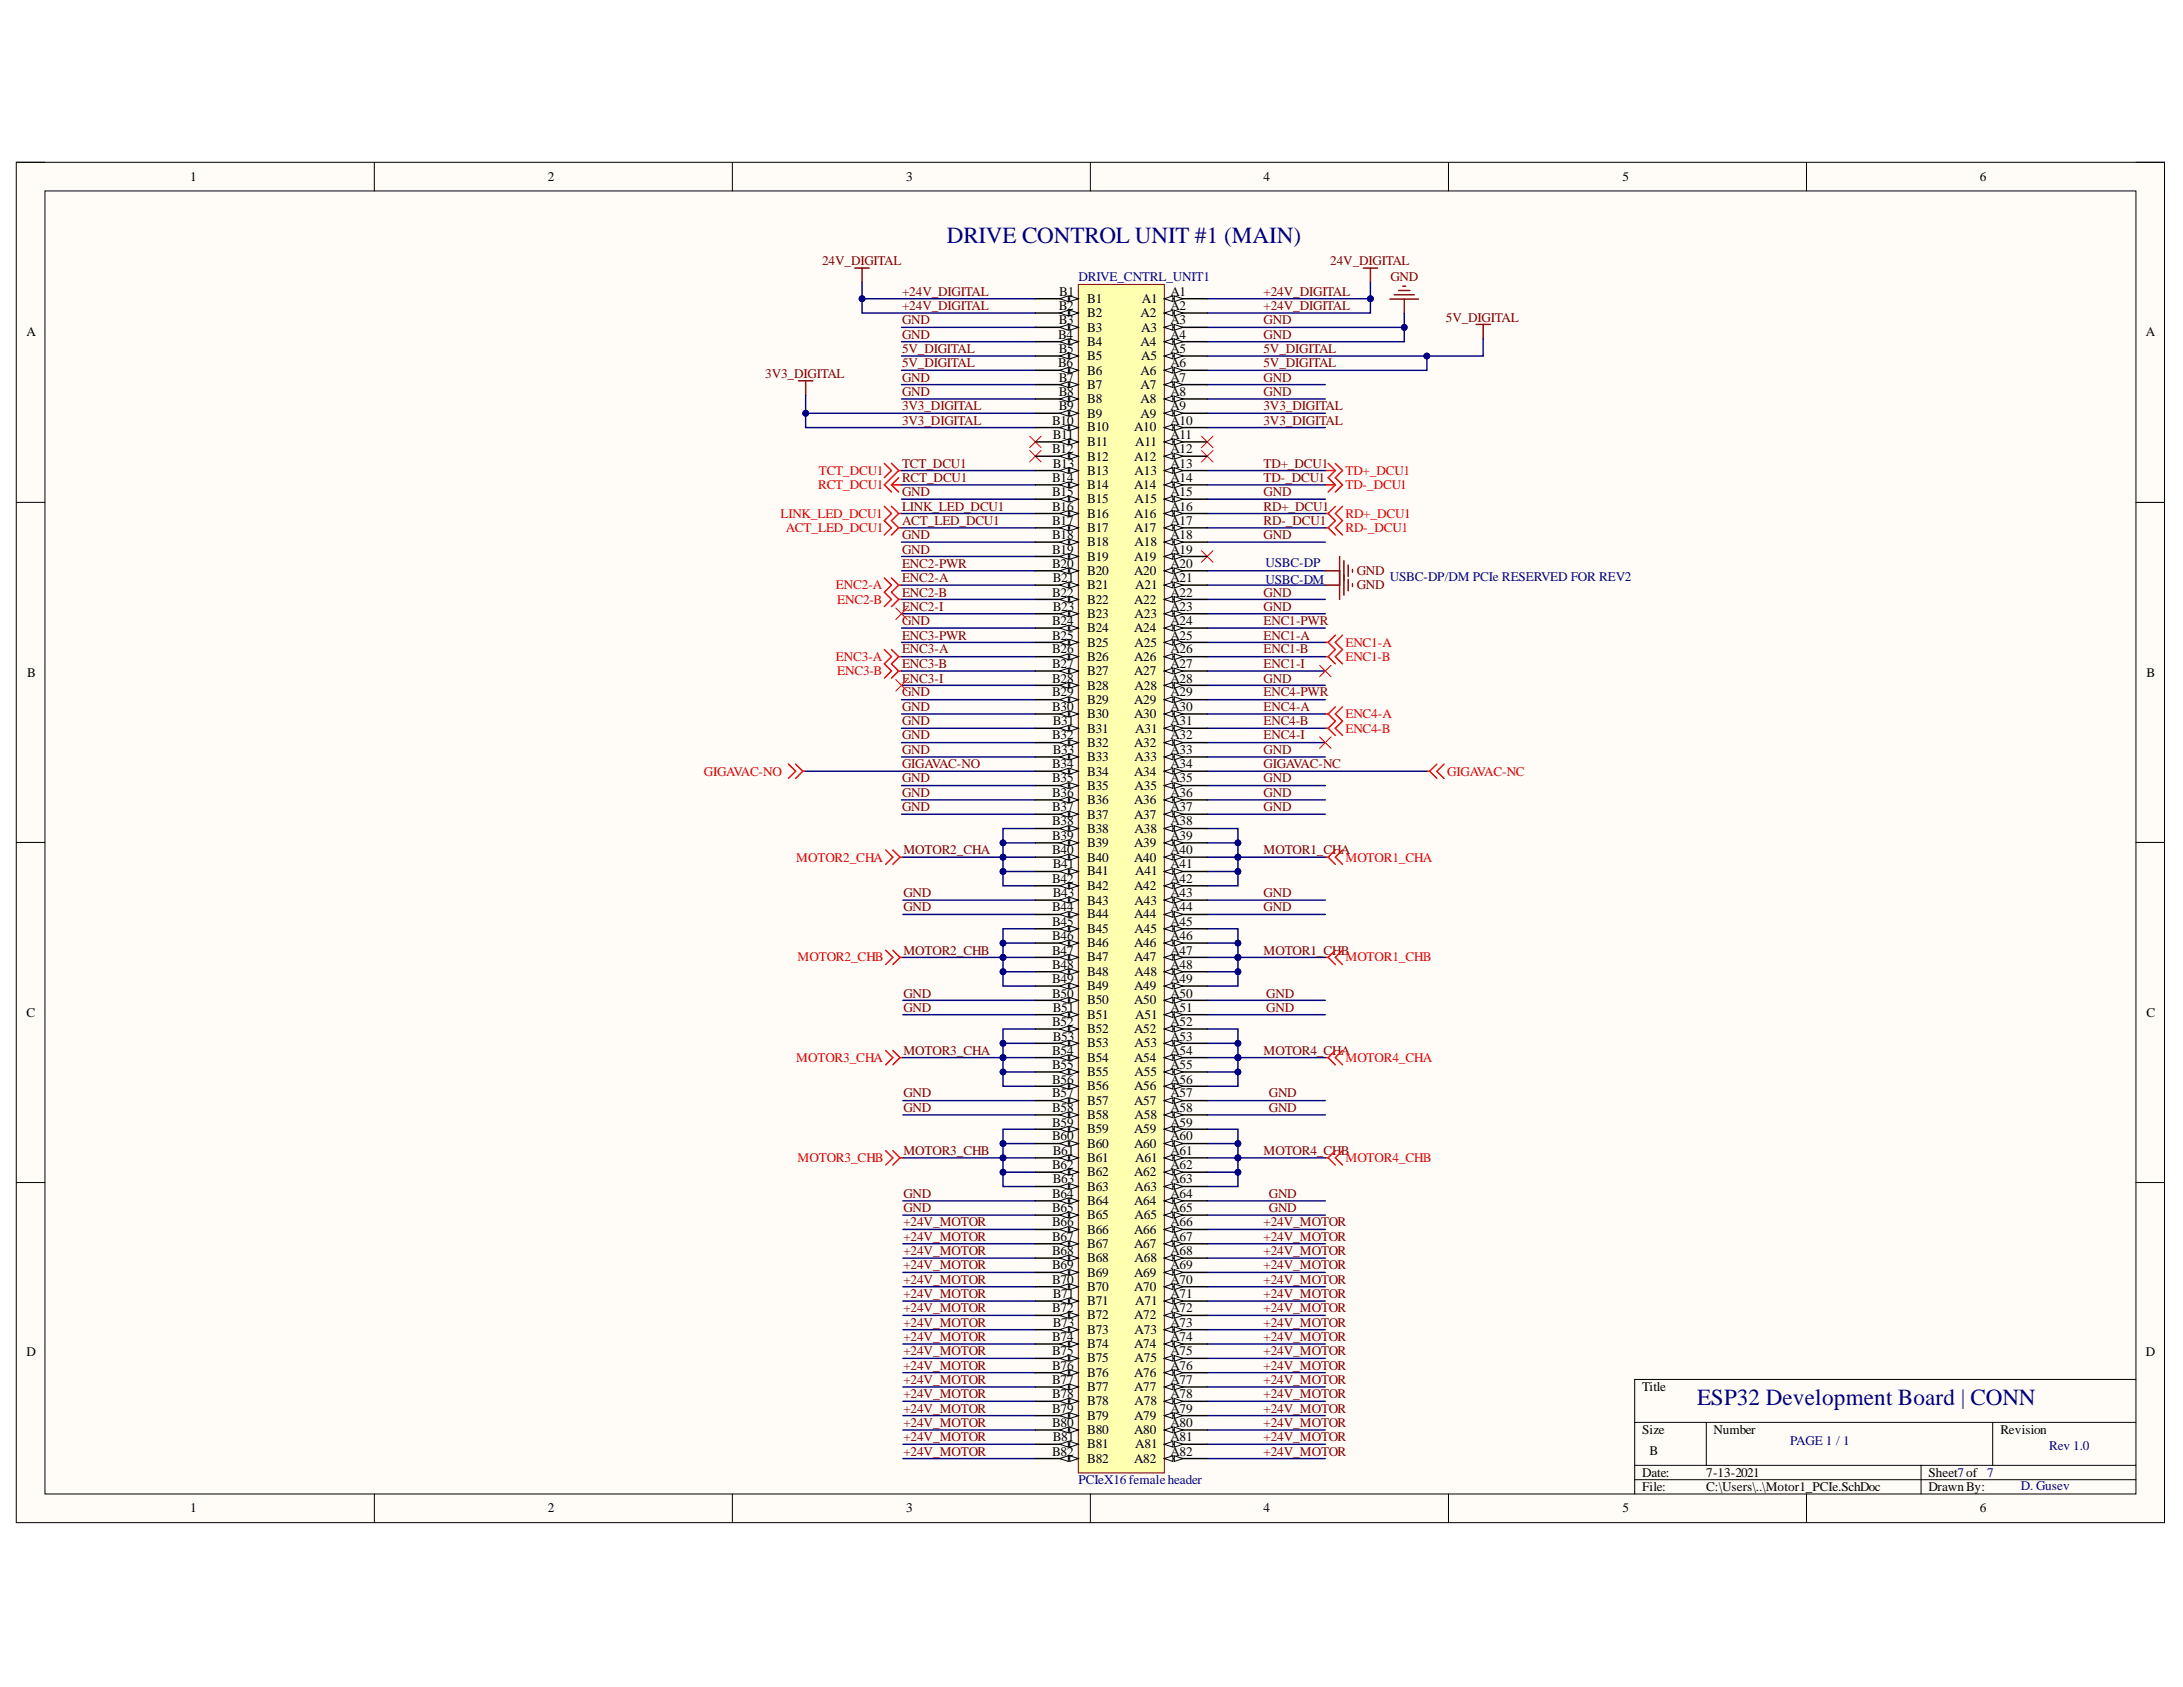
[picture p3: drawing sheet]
<svg xmlns="http://www.w3.org/2000/svg" width="279mm" height="216mm" viewBox="0 0 279 216" stroke-linecap="round" stroke-linejoin="round" font-family="sans-serif">
<defs><g id="words">
<g font-size="3" fill="#000080">
<text x="121.2" y="31.1">DRIVE CONTROL UNIT #1 (MAIN)</text>
<text x="217.2" y="179.8">ESP32 Development Board | CONN</text>
</g>
<g font-size="1.7">
<text x="24.4" y="23.2">1</text>
<text x="70.1" y="23.2">2</text>
<text x="116" y="23.2">3</text>
<text x="161.7" y="23.2">4</text>
<text x="207.6" y="23.2">5</text>
<text x="253.4" y="23.2">6</text>
<text x="135.5" y="39.7">B2</text>
<text x="135.5" y="41.5">B3</text>
<text x="135.6" y="37.9">B1</text>
<text x="139.1" y="38.7">B1</text>
<text x="139.1" y="40.6">B2</text>
<text x="146" y="40.6">A2</text>
<text x="146.2" y="38.7">A1</text>
<text x="149.8" y="41.5">A3</text>
<text x="149.8" y="39.7">A2</text>
<text x="149.8" y="37.9">A1</text>
<text x="3.4" y="43">A</text>
<text x="135.4" y="43.4">B4</text>
<text x="135.4" y="47">B6</text>
<text x="135.5" y="45.2">B5</text>
<text x="139.1" y="42.4">B3</text>
<text x="139.1" y="44.2">B4</text>
<text x="139.1" y="46.1">B5</text>
<text x="139.1" y="47.9">B6</text>
<text x="146" y="47.9">A6</text>
<text x="146" y="44.2">A4</text>
<text x="146.1" y="46.1">A5</text>
<text x="146.1" y="42.4">A3</text>
<text x="149.8" y="47">A6</text>
<text x="149.8" y="45.2">A5</text>
<text x="149.8" y="43.4">A4</text>
<text x="274.6" y="43">A</text>
<text x="135.5" y="48.9">B7</text>
<text x="135.5" y="50.7">B8</text>
<text x="135.5" y="52.5">B9</text>
<text x="139.1" y="49.7">B7</text>
<text x="139.1" y="51.6">B8</text>
<text x="139.1" y="53.4">B9</text>
<text x="146" y="53.4">A9</text>
<text x="146" y="51.6">A8</text>
<text x="146" y="49.7">A7</text>
<text x="149.8" y="52.5">A9</text>
<text x="149.8" y="50.7">A8</text>
<text x="149.8" y="48.9">A7</text>
<text x="134.7" y="54.4">B10</text>
<text x="134.7" y="58">B12</text>
<text x="134.7" y="56.1">B11</text>
<text x="134.7" y="59.9">B13</text>
<text x="139.1" y="55.2">B10</text>
<text x="139.1" y="57.1">B11</text>
<text x="139.1" y="58.9">B12</text>
<text x="145.1" y="58.9">A12</text>
<text x="145.1" y="55.2">A10</text>
<text x="145.3" y="57.1">A11</text>
<text x="149.8" y="59.9">A13</text>
<text x="149.8" y="58">A12</text>
<text x="149.8" y="56.1">A11</text>
<text x="149.8" y="54.4">A10</text>
<text x="134.7" y="61.6">B14</text>
<text x="134.7" y="63.5">B15</text>
<text x="134.7" y="65.4">B16</text>
<text x="139.1" y="60.8">B13</text>
<text x="139.1" y="62.6">B14</text>
<text x="139.1" y="64.4">B15</text>
<text x="145.1" y="62.6">A14</text>
<text x="145.2" y="64.4">A15</text>
<text x="145.2" y="60.8">A13</text>
<text x="149.8" y="65.4">A16</text>
<text x="149.8" y="63.5">A15</text>
<text x="149.8" y="61.6">A14</text>
<text x="134.7" y="67.1">B17</text>
<text x="134.7" y="69">B18</text>
<text x="134.7" y="70.9">B19</text>
<text x="139.1" y="66.3">B16</text>
<text x="139.1" y="68.1">B17</text>
<text x="139.1" y="69.9">B18</text>
<text x="139.1" y="71.8">B19</text>
<text x="145.1" y="71.8">A19</text>
<text x="145.1" y="68.1">A17</text>
<text x="145.1" y="66.3">A16</text>
<text x="145.2" y="69.9">A18</text>
<text x="149.8" y="70.9">A19</text>
<text x="149.8" y="69">A18</text>
<text x="149.8" y="67.1">A17</text>
<text x="134.7" y="72.6">B20</text>
<text x="134.7" y="76.4">B22</text>
<text x="134.7" y="74.5">B21</text>
<text x="139.1" y="73.6">B20</text>
<text x="139.1" y="75.4">B21</text>
<text x="139.1" y="77.3">B22</text>
<text x="145.1" y="77.3">A22</text>
<text x="145.1" y="73.6">A20</text>
<text x="145.3" y="75.4">A21</text>
<text x="149.8" y="76.4">A22</text>
<text x="149.8" y="74.5">A21</text>
<text x="149.8" y="72.6">A20</text>
<text x="134.7" y="80">B24</text>
<text x="134.7" y="81.9">B25</text>
<text x="134.7" y="83.6">B26</text>
<text x="134.7" y="78.1">B23</text>
<text x="139.1" y="79.1">B23</text>
<text x="139.1" y="80.9">B24</text>
<text x="139.1" y="82.8">B25</text>
<text x="145.1" y="80.9">A24</text>
<text x="145.2" y="82.8">A25</text>
<text x="145.2" y="79.1">A23</text>
<text x="149.8" y="83.6">A26</text>
<text x="149.8" y="81.9">A25</text>
<text x="149.8" y="80">A24</text>
<text x="149.8" y="78.1">A23</text>
<text x="3.5" y="86.6">B</text>
<text x="134.7" y="85.5">B27</text>
<text x="134.7" y="87.4">B28</text>
<text x="134.7" y="89.1">B29</text>
<text x="139.1" y="84.6">B26</text>
<text x="139.1" y="86.4">B27</text>
<text x="139.1" y="88.3">B28</text>
<text x="145.1" y="86.4">A27</text>
<text x="145.1" y="84.6">A26</text>
<text x="145.2" y="88.3">A28</text>
<text x="149.8" y="89.1">A29</text>
<text x="149.8" y="87.4">A28</text>
<text x="149.8" y="85.5">A27</text>
<text x="274.7" y="86.6">B</text>
<text x="134.7" y="91">B30</text>
<text x="134.7" y="94.6">B32</text>
<text x="134.7" y="92.8">B31</text>
<text x="139.1" y="90.1">B29</text>
<text x="139.1" y="91.9">B30</text>
<text x="139.1" y="93.8">B31</text>
<text x="139.1" y="95.6">B32</text>
<text x="145.1" y="95.6">A32</text>
<text x="145.1" y="91.9">A30</text>
<text x="145.1" y="90.1">A29</text>
<text x="145.3" y="93.8">A31</text>
<text x="149.8" y="94.6">A32</text>
<text x="149.8" y="92.8">A31</text>
<text x="149.8" y="91">A30</text>
<text x="134.7" y="98.3">B34</text>
<text x="134.7" y="100.1">B35</text>
<text x="134.7" y="102">B36</text>
<text x="134.7" y="96.5">B33</text>
<text x="139.1" y="97.4">B33</text>
<text x="139.1" y="99.3">B34</text>
<text x="139.1" y="101">B35</text>
<text x="145.1" y="99.3">A34</text>
<text x="145.2" y="101">A35</text>
<text x="145.2" y="97.4">A33</text>
<text x="149.8" y="102">A36</text>
<text x="149.8" y="100.1">A35</text>
<text x="149.8" y="98.3">A34</text>
<text x="149.8" y="96.5">A33</text>
<text x="134.7" y="103.8">B37</text>
<text x="134.7" y="105.6">B38</text>
<text x="134.7" y="107.5">B39</text>
<text x="139.1" y="102.9">B36</text>
<text x="139.1" y="104.8">B37</text>
<text x="139.1" y="106.5">B38</text>
<text x="145.1" y="104.8">A37</text>
<text x="145.1" y="102.9">A36</text>
<text x="145.2" y="106.5">A38</text>
<text x="149.8" y="107.5">A39</text>
<text x="149.8" y="105.6">A38</text>
<text x="149.8" y="103.8">A37</text>
<text x="134.7" y="109.3">B40</text>
<text x="134.7" y="113">B42</text>
<text x="134.7" y="111.1">B41</text>
<text x="139.1" y="108.4">B39</text>
<text x="139.1" y="110.3">B40</text>
<text x="139.1" y="112">B41</text>
<text x="139.1" y="113.9">B42</text>
<text x="145.1" y="113.9">A42</text>
<text x="145.1" y="110.3">A40</text>
<text x="145.1" y="108.4">A39</text>
<text x="145.3" y="112">A41</text>
<text x="149.8" y="113">A42</text>
<text x="149.8" y="111.1">A41</text>
<text x="149.8" y="109.3">A40</text>
<text x="134.7" y="116.6">B44</text>
<text x="134.7" y="118.5">B45</text>
<text x="134.7" y="114.8">B43</text>
<text x="139.1" y="115.8">B43</text>
<text x="139.1" y="117.5">B44</text>
<text x="139.1" y="119.4">B45</text>
<text x="145.1" y="117.5">A44</text>
<text x="145.2" y="119.4">A45</text>
<text x="145.2" y="115.8">A43</text>
<text x="149.8" y="118.5">A45</text>
<text x="149.8" y="116.6">A44</text>
<text x="149.8" y="114.8">A43</text>
<text x="134.7" y="120.3">B46</text>
<text x="134.7" y="122.2">B47</text>
<text x="134.7" y="124">B48</text>
<text x="134.7" y="125.8">B49</text>
<text x="139.1" y="121.3">B46</text>
<text x="139.1" y="123">B47</text>
<text x="139.1" y="124.9">B48</text>
<text x="145.1" y="123">A47</text>
<text x="145.1" y="121.3">A46</text>
<text x="145.2" y="124.9">A48</text>
<text x="149.8" y="125.8">A49</text>
<text x="149.8" y="124">A48</text>
<text x="149.8" y="122.2">A47</text>
<text x="149.8" y="120.3">A46</text>
<text x="3.4" y="130.1">C</text>
<text x="134.7" y="127.7">B50</text>
<text x="134.7" y="131.3">B52</text>
<text x="134.7" y="129.5">B51</text>
<text x="139.1" y="126.8">B49</text>
<text x="139.1" y="128.5">B50</text>
<text x="139.1" y="130.4">B51</text>
<text x="145.1" y="128.5">A50</text>
<text x="145.1" y="126.8">A49</text>
<text x="145.3" y="130.4">A51</text>
<text x="149.8" y="131.3">A52</text>
<text x="149.8" y="129.5">A51</text>
<text x="149.8" y="127.7">A50</text>
<text x="274.7" y="130.1">C</text>
<text x="134.7" y="135">B54</text>
<text x="134.7" y="136.8">B55</text>
<text x="134.7" y="133.2">B53</text>
<text x="139.1" y="132.3">B52</text>
<text x="139.1" y="134">B53</text>
<text x="139.1" y="135.9">B54</text>
<text x="139.1" y="137.7">B55</text>
<text x="145.1" y="135.9">A54</text>
<text x="145.1" y="132.3">A52</text>
<text x="145.2" y="137.7">A55</text>
<text x="145.2" y="134">A53</text>
<text x="149.8" y="136.8">A55</text>
<text x="149.8" y="135">A54</text>
<text x="149.8" y="133.2">A53</text>
<text x="134.7" y="138.7">B56</text>
<text x="134.7" y="140.5">B57</text>
<text x="134.7" y="142.3">B58</text>
<text x="139.1" y="139.5">B56</text>
<text x="139.1" y="141.4">B57</text>
<text x="139.1" y="143.2">B58</text>
<text x="145.1" y="141.4">A57</text>
<text x="145.1" y="139.5">A56</text>
<text x="145.2" y="143.2">A58</text>
<text x="149.8" y="142.3">A58</text>
<text x="149.8" y="140.5">A57</text>
<text x="149.8" y="138.7">A56</text>
<text x="134.7" y="144.2">B59</text>
<text x="134.7" y="145.9">B60</text>
<text x="134.7" y="149.7">B62</text>
<text x="134.7" y="147.8">B61</text>
<text x="139.1" y="145">B59</text>
<text x="139.1" y="146.9">B60</text>
<text x="139.1" y="148.7">B61</text>
<text x="145.1" y="146.9">A60</text>
<text x="145.1" y="145">A59</text>
<text x="145.3" y="148.7">A61</text>
<text x="149.8" y="149.7">A62</text>
<text x="149.8" y="147.8">A61</text>
<text x="149.8" y="145.9">A60</text>
<text x="149.8" y="144.2">A59</text>
<text x="134.7" y="153.3">B64</text>
<text x="134.7" y="155.2">B65</text>
<text x="134.7" y="151.4">B63</text>
<text x="139.1" y="150.5">B62</text>
<text x="139.1" y="152.4">B63</text>
<text x="139.1" y="154.2">B64</text>
<text x="145.1" y="154.2">A64</text>
<text x="145.1" y="150.5">A62</text>
<text x="145.2" y="152.4">A63</text>
<text x="149.8" y="155.2">A65</text>
<text x="149.8" y="153.3">A64</text>
<text x="149.8" y="151.4">A63</text>
<text x="134.7" y="156.9">B66</text>
<text x="134.7" y="158.8">B67</text>
<text x="134.7" y="160.7">B68</text>
<text x="139.1" y="156">B65</text>
<text x="139.1" y="157.9">B66</text>
<text x="139.1" y="159.7">B67</text>
<text x="139.1" y="161.5">B68</text>
<text x="145.1" y="159.7">A67</text>
<text x="145.1" y="157.9">A66</text>
<text x="145.2" y="161.5">A68</text>
<text x="145.2" y="156">A65</text>
<text x="149.8" y="160.7">A68</text>
<text x="149.8" y="158.8">A67</text>
<text x="149.8" y="156.9">A66</text>
<text x="134.7" y="162.4">B69</text>
<text x="134.7" y="164.3">B70</text>
<text x="134.7" y="167.9">B72</text>
<text x="134.7" y="166.2">B71</text>
<text x="139.1" y="163.4">B69</text>
<text x="139.1" y="165.2">B70</text>
<text x="139.1" y="167">B71</text>
<text x="145.1" y="165.2">A70</text>
<text x="145.1" y="163.4">A69</text>
<text x="145.3" y="167">A71</text>
<text x="149.8" y="167.9">A72</text>
<text x="149.8" y="166.2">A71</text>
<text x="149.8" y="164.3">A70</text>
<text x="149.8" y="162.4">A69</text>
<text x="3.4" y="173.6">D</text>
<text x="134.7" y="171.7">B74</text>
<text x="134.7" y="173.4">B75</text>
<text x="134.7" y="169.8">B73</text>
<text x="139.1" y="168.9">B72</text>
<text x="139.1" y="170.7">B73</text>
<text x="139.1" y="172.5">B74</text>
<text x="145.1" y="172.5">A74</text>
<text x="145.1" y="168.9">A72</text>
<text x="145.2" y="170.7">A73</text>
<text x="149.8" y="173.4">A75</text>
<text x="149.8" y="171.7">A74</text>
<text x="149.8" y="169.8">A73</text>
<text x="274.6" y="173.6">D</text>
<text x="134.7" y="175.3">B76</text>
<text x="134.7" y="177.2">B77</text>
<text x="134.7" y="178.9">B78</text>
<text x="139.1" y="174.4">B75</text>
<text x="139.1" y="176.2">B76</text>
<text x="139.1" y="178">B77</text>
<text x="139.1" y="179.9">B78</text>
<text x="145.1" y="178">A77</text>
<text x="145.1" y="176.2">A76</text>
<text x="145.2" y="179.9">A78</text>
<text x="145.2" y="174.4">A75</text>
<text x="149.8" y="178.9">A78</text>
<text x="149.8" y="177.2">A77</text>
<text x="149.8" y="175.3">A76</text>
<text x="210.2" y="178">Title</text>
<text x="134.7" y="180.8">B79</text>
<text x="134.7" y="182.6">B80</text>
<text x="134.7" y="184.4">B81</text>
<text x="139.1" y="181.7">B79</text>
<text x="139.1" y="183.6">B80</text>
<text x="139.1" y="185.4">B81</text>
<text x="145.1" y="183.6">A80</text>
<text x="145.1" y="181.7">A79</text>
<text x="145.3" y="185.4">A81</text>
<text x="149.8" y="184.4">A81</text>
<text x="149.8" y="182.6">A80</text>
<text x="149.8" y="180.8">A79</text>
<text x="210.2" y="183.5">Size</text>
<text x="219.3" y="183.5">Number</text>
<text x="256" y="183.5">Revision</text>
<text x="134.7" y="186.3">B82</text>
<text x="139.1" y="187.2">B82</text>
<text x="145.1" y="187.2">A82</text>
<text x="149.8" y="186.3">A82</text>
<text x="210.2" y="189">Date:</text>
<text x="210.2" y="190.9">File:</text>
<text x="211.1" y="186.2">B</text>
<text x="218.4" y="189">7-13-2021</text>
<text x="218.4" y="190.9">C:\Users\..\Motor1_PCIe.SchDoc</text>
<text x="246.8" y="189">Sheet7of</text>
<text x="246.8" y="190.9">DrawnBy:</text>
<text x="24.4" y="193.6">1</text>
<text x="70.1" y="193.6">2</text>
<text x="116" y="193.6">3</text>
<text x="161.7" y="193.6">4</text>
<text x="207.6" y="193.6">5</text>
<text x="253.4" y="193.6">6</text>
</g>
<g font-size="1.7" fill="#800000">
<text x="105.2" y="33.9">24V_DIGITAL</text>
<text x="170.3" y="33.9">24V_DIGITAL</text>
<text x="115.5" y="37.9">+24V_DIGITAL</text>
<text x="115.5" y="39.7">+24V_DIGITAL</text>
<text x="115.5" y="41.5">GND</text>
<text x="161.7" y="37.9">+24V_DIGITAL</text>
<text x="161.7" y="39.7">+24V_DIGITAL</text>
<text x="161.7" y="41.5">GND</text>
<text x="178" y="36">GND</text>
<text x="185.1" y="41.2">5V_DIGITAL</text>
<text x="115.5" y="43.4">GND</text>
<text x="115.5" y="45.2">5V_DIGITAL</text>
<text x="115.5" y="47">5V_DIGITAL</text>
<text x="161.7" y="43.4">GND</text>
<text x="161.7" y="45.2">5V_DIGITAL</text>
<text x="161.7" y="47">5V_DIGITAL</text>
<text x="97.9" y="48.4">3V3_DIGITAL</text>
<text x="115.5" y="48.9">GND</text>
<text x="115.5" y="50.7">GND</text>
<text x="115.5" y="52.5">3V3_DIGITAL</text>
<text x="161.7" y="48.9">GND</text>
<text x="161.7" y="50.7">GND</text>
<text x="161.7" y="52.5">3V3_DIGITAL</text>
<text x="115.5" y="59.9">TCT_DCU1</text>
<text x="115.5" y="54.4">3V3_DIGITAL</text>
<text x="161.7" y="54.4">3V3_DIGITAL</text>
<text x="161.7" y="59.9">TD+_DCU1</text>
<text x="115.5" y="61.6">RCT_DCU1</text>
<text x="115.5" y="63.5">GND</text>
<text x="115.5" y="65.4">LINK_LED_DCU1</text>
<text x="161.7" y="61.6">TD-_DCU1</text>
<text x="161.7" y="63.5">GND</text>
<text x="161.7" y="65.4">RD+_DCU1</text>
<text x="115.5" y="67.1">ACT_LED_DCU1</text>
<text x="115.5" y="69">GND</text>
<text x="115.5" y="70.9">GND</text>
<text x="161.7" y="67.1">RD-_DCU1</text>
<text x="161.7" y="69">GND</text>
<text x="115.5" y="72.6">ENC2-PWR</text>
<text x="115.5" y="74.5">ENC2-A</text>
<text x="115.5" y="76.4">ENC2-B</text>
<text x="161.7" y="76.4">GND</text>
<text x="173.6" y="73.6">GND</text>
<text x="173.6" y="75.4">GND</text>
<text x="115.5" y="78.1">ENC2-I</text>
<text x="115.5" y="80">GND</text>
<text x="115.5" y="81.9">ENC3-PWR</text>
<text x="115.5" y="83.6">ENC3-A</text>
<text x="161.7" y="78.1">GND</text>
<text x="161.7" y="80">ENC1-PWR</text>
<text x="161.7" y="81.9">ENC1-A</text>
<text x="161.7" y="83.6">ENC1-B</text>
<text x="115.5" y="85.5">ENC3-B</text>
<text x="115.5" y="87.4">ENC3-I</text>
<text x="115.5" y="89.1">GND</text>
<text x="161.7" y="85.5">ENC1-I</text>
<text x="161.7" y="87.4">GND</text>
<text x="161.7" y="89.1">ENC4-PWR</text>
<text x="115.5" y="91">GND</text>
<text x="115.5" y="92.8">GND</text>
<text x="115.5" y="94.6">GND</text>
<text x="161.7" y="91">ENC4-A</text>
<text x="161.7" y="92.8">ENC4-B</text>
<text x="161.7" y="94.6">ENC4-I</text>
<text x="115.5" y="96.5">GND</text>
<text x="115.5" y="98.3">GIGAVAC-NO</text>
<text x="115.5" y="100.1">GND</text>
<text x="115.5" y="102">GND</text>
<text x="161.7" y="96.5">GND</text>
<text x="161.7" y="98.3">GIGAVAC-NC</text>
<text x="161.7" y="100.1">GND</text>
<text x="161.7" y="102">GND</text>
<text x="115.5" y="103.8">GND</text>
<text x="161.7" y="103.8">GND</text>
<text x="115.6" y="109.3">MOTOR2_CHA</text>
<text x="161.7" y="109.3">MOTOR1_CHA</text>
<text x="115.6" y="114.8">GND</text>
<text x="115.6" y="116.6">GND</text>
<text x="161.7" y="114.8">GND</text>
<text x="161.7" y="116.6">GND</text>
<text x="115.6" y="122.2">MOTOR2_CHB</text>
<text x="161.7" y="122.2">MOTOR1_CHB</text>
<text x="115.6" y="127.7">GND</text>
<text x="115.6" y="129.5">GND</text>
<text x="162.1" y="127.7">GND</text>
<text x="162.1" y="129.5">GND</text>
<text x="115.6" y="135">MOTOR3_CHA</text>
<text x="161.7" y="135">MOTOR4_CHA</text>
<text x="115.6" y="140.5">GND</text>
<text x="115.6" y="142.3">GND</text>
<text x="162.4" y="140.5">GND</text>
<text x="162.4" y="142.3">GND</text>
<text x="115.6" y="147.8">MOTOR3_CHB</text>
<text x="161.7" y="147.8">MOTOR4_CHB</text>
<text x="115.6" y="153.3">GND</text>
<text x="115.6" y="155.2">GND</text>
<text x="162.4" y="153.3">GND</text>
<text x="162.4" y="155.2">GND</text>
<text x="115.6" y="158.8">+24V_MOTOR</text>
<text x="115.6" y="160.7">+24V_MOTOR</text>
<text x="115.6" y="156.9">+24V_MOTOR</text>
<text x="161.7" y="158.8">+24V_MOTOR</text>
<text x="161.7" y="160.7">+24V_MOTOR</text>
<text x="161.7" y="156.9">+24V_MOTOR</text>
<text x="115.6" y="162.4">+24V_MOTOR</text>
<text x="115.6" y="164.3">+24V_MOTOR</text>
<text x="115.6" y="166.2">+24V_MOTOR</text>
<text x="115.6" y="167.9">+24V_MOTOR</text>
<text x="161.7" y="162.4">+24V_MOTOR</text>
<text x="161.7" y="164.3">+24V_MOTOR</text>
<text x="161.7" y="166.2">+24V_MOTOR</text>
<text x="161.7" y="167.9">+24V_MOTOR</text>
<text x="115.6" y="169.8">+24V_MOTOR</text>
<text x="115.6" y="171.7">+24V_MOTOR</text>
<text x="115.6" y="173.4">+24V_MOTOR</text>
<text x="161.7" y="169.8">+24V_MOTOR</text>
<text x="161.7" y="171.7">+24V_MOTOR</text>
<text x="161.7" y="173.4">+24V_MOTOR</text>
<text x="115.6" y="175.3">+24V_MOTOR</text>
<text x="115.6" y="177.2">+24V_MOTOR</text>
<text x="115.6" y="178.9">+24V_MOTOR</text>
<text x="161.7" y="175.3">+24V_MOTOR</text>
<text x="161.7" y="177.2">+24V_MOTOR</text>
<text x="161.7" y="178.9">+24V_MOTOR</text>
<text x="115.6" y="180.8">+24V_MOTOR</text>
<text x="115.6" y="182.6">+24V_MOTOR</text>
<text x="115.6" y="184.4">+24V_MOTOR</text>
<text x="161.7" y="180.8">+24V_MOTOR</text>
<text x="161.7" y="182.6">+24V_MOTOR</text>
<text x="161.7" y="184.4">+24V_MOTOR</text>
<text x="115.6" y="186.3">+24V_MOTOR</text>
<text x="161.7" y="186.3">+24V_MOTOR</text>
</g>
<g font-size="1.7" fill="#000080">
<text x="138" y="36">DRIVE_CNTRL_UNIT1</text>
<text x="162" y="72.6">USBC-DP</text>
<text x="162" y="74.8">USBC-DM</text>
<text x="177.9" y="74.3">USBC-DP/DM PCIe RESERVED FOR REV2</text>
<text x="229.1" y="184.9">PAGE 1 / 1</text>
<text x="262.3" y="185.6">Rev 1.0</text>
<text x="138" y="189.9">PCIeX16 femaleheader</text>
<text x="254.3" y="189">7</text>
<text x="258.6" y="190.7">D. Gusev</text>
</g>
<g font-size="1.7" fill="#f00">
<text x="104.7" y="62.6">RCT_DCU1</text>
<text x="104.8" y="60.8">TCT_DCU1</text>
<text x="172.2" y="60.8">TD+_DCU1</text>
<text x="172.2" y="62.6">TD-_DCU1</text>
<text x="99.9" y="66.3">LINK_LED_DCU1</text>
<text x="100.6" y="68.1">ACT_LED_DCU1</text>
<text x="172.2" y="66.3">RD+_DCU1</text>
<text x="172.2" y="68.1">RD-_DCU1</text>
<text x="107" y="75.4">ENC2-A</text>
<text x="107.2" y="77.3">ENC2-B</text>
<text x="172.2" y="82.8">ENC1-A</text>
<text x="107" y="84.6">ENC3-A</text>
<text x="107.2" y="86.4">ENC3-B</text>
<text x="172.2" y="84.6">ENC1-B</text>
<text x="172.2" y="91.9">ENC4-A</text>
<text x="172.2" y="93.8">ENC4-B</text>
<text x="90.1" y="99.3">GIGAVAC-NO</text>
<text x="185.2" y="99.3">GIGAVAC-NC</text>
<text x="101.9" y="110.3">MOTOR2_CHA</text>
<text x="172.2" y="110.3">MOTOR1_CHA</text>
<text x="102.1" y="123">MOTOR2_CHB</text>
<text x="172.2" y="123">MOTOR1_CHB</text>
<text x="101.9" y="135.9">MOTOR3_CHA</text>
<text x="172.2" y="135.9">MOTOR4_CHA</text>
<text x="102.1" y="148.7">MOTOR3_CHB</text>
<text x="172.2" y="148.7">MOTOR4_CHB</text>
</g>
</g></defs>
<path d="M2.1 20.8h274.9v174.1h-274.9z" fill-rule="evenodd" fill="#fffcf8"/>
<path d="M2.1 20.8h274.9v174.1h-274.9z" fill="none" stroke="#000" stroke-width=".13"/>
<path d="M5.8 24.4h267.6v166.8h-267.6z" fill-rule="evenodd" fill="#fffcf8"/>
<g fill="none" stroke="#000" stroke-width=".13">
<path d="M2.1 20.8h3.7M5.8 24.4h267.6v166.8h-267.6zM47.9 20.8v3.6M93.7 20.8v3.6M139.6 20.8v3.6M185.4 20.8v3.6M231.2 20.8v3.6M273.4 20.8h3.6v3.6M2.1 64.3h3.7M273.4 64.3h3.6M2.1 107.8h3.7M273.4 107.8h3.6"/>
<path d="M2.1 151.3h3.7M273.4 151.3h3.6M273.4 176.5h-64.2v14.7M47.9 191.2v3.7M93.7 191.2v3.7M139.6 191.2v3.7M185.4 191.2v3.7M209.2 182h64.2M209.2 187.5h64.2M209.2 189.4h64.2M218.4 182v5.5M231.2 191.2v3.7"/>
<path d="M245.9 187.5v3.7M255 182v5.5M277 191.2v3.7"/>
</g>
<g fill="none" stroke="#f00" stroke-width=".19">
<path d="M113.2 59.3l.9 .9-.9 .9M114.1 59.3l.9 .9M113.2 64.8l.9 .9-.9 .9 .9 1-.9 .9M113.2 74l.9 .9-.9 .9 .9 .9-.9 .9M114.1 64.8l.9 .9M114.1 62.1l.9 .9M114.1 62.1h1.3M114.1 74l.9 .9M115 65.7l-.9 .9 .9 1M115 65.7h.4M115 67.6l-.9 .9M115 67.6h.4"/>
<path d="M115 60.2l-1.8 1.9 .9 .9M115 60.2h.4M115 61.1l-.9 1M115 76.7l-.9 .9M115 74.9l-.9 .9 .9 .9M115 76.7h.4M115 74.9h.4M100.9 97.8l.9 .9-.9 .9M101.8 97.8l.9 .9M102.7 98.7l-.9 .9M102.7 98.7h.4M113.2 83.1l.9 .9-.9 1 .9 .9-.9 .9"/>
<path d="M114.1 83.1l.9 .9M115 84l-.9 1 .9 .9M115 84h.4M115 85.9l-.9 .9M115 85.9h.4M113.4 108.8l.9 .9-.9 .9M114.3 108.8l.9 .9M115.2 109.7l-.9 .9M115.2 109.7h.4M113.4 121.6l.9 .9-.9 .9M113.4 134.4l.9 1-.9 .9M114.3 121.6l.9 .9"/>
<path d="M114.3 134.4l.9 1M115.2 122.5l-.9 .9M115.2 122.5h.4M115.2 135.4l-.9 .9M115.2 135.4h.4M113.4 147.3l.9 .9-.9 .9M114.3 147.3l.9 .9M115.2 148.2l-.9 .9M115.2 148.2h.4"/>
</g>
<path d="M109.4 34.3h1.8M110.3 34.3v1.8M102.2 48.7h1.8M103.1 48.7v1.9" fill="none" stroke="#800000" stroke-width=".19"/>
<g fill="none" stroke="#000080" stroke-width=".19">
<path d="M115.4 41.9h17.1M115.4 43.7h17.1M115.4 45.6h17.1M115.4 47.4h17.1M115.4 49.2h17.1M115.4 51.1h17.1M115.4 60.2h17.1M115.4 62.1h17.1M115.4 63.9h17.1M115.4 65.7h17.1M115.4 67.6h17.1M115.4 69.4h17.1"/>
<path d="M115.4 71.2h17.1M115.4 73h17.1M115.4 74.9h17.1M115.4 76.7h17.1M115.4 80.4h17.1M115.4 82.2h17.1M115.4 84h17.1M115.4 85.9h17.1M115.4 89.5h17.1M115.4 91.4h17.1M115.4 93.2h17.1M115.4 95h17.1"/>
<path d="M115.4 96.9h17.1M115.4 100.5h17.1M115.4 102.4h17.1M115.4 104.2h17.1M115.6 109.7h16.9M115.6 115.2h16.9M115.6 117h16.9"/>
</g>
<circle cx="128.4" cy="109.7" r=".37" fill="#000080"/>
<circle cx="128.4" cy="109.7" r=".37" fill="none" stroke="#000080" stroke-width=".13"/>
<path d="M132.5 107.9h-4.1v1.8" fill="none" stroke="#000080" stroke-width=".19"/>
<circle cx="128.4" cy="107.9" r=".37" fill="#000080"/>
<circle cx="128.4" cy="107.9" r=".37" fill="none" stroke="#000080" stroke-width=".13"/>
<circle cx="128.4" cy="109.7" r=".37" fill="#000080"/>
<circle cx="128.4" cy="109.7" r=".37" fill="none" stroke="#000080" stroke-width=".13"/>
<path d="M132.5 106h-4.1v1.9" fill="none" stroke="#000080" stroke-width=".19"/>
<circle cx="128.4" cy="107.9" r=".37" fill="#000080"/>
<circle cx="128.4" cy="107.9" r=".37" fill="none" stroke="#000080" stroke-width=".13"/>
<path d="M128.4 109.7v1.8h4.1" fill="none" stroke="#000080" stroke-width=".19"/>
<circle cx="128.4" cy="111.5" r=".37" fill="#000080"/>
<circle cx="128.4" cy="111.5" r=".37" fill="none" stroke="#000080" stroke-width=".13"/>
<circle cx="128.4" cy="109.7" r=".37" fill="#000080"/>
<circle cx="128.4" cy="109.7" r=".37" fill="none" stroke="#000080" stroke-width=".13"/>
<path d="M128.4 111.5v1.9h4.1" fill="none" stroke="#000080" stroke-width=".19"/>
<circle cx="128.4" cy="111.5" r=".37" fill="#000080"/>
<circle cx="128.4" cy="111.5" r=".37" fill="none" stroke="#000080" stroke-width=".13"/>
<path d="M115.6 122.5h16.9M115.6 128h16.9M115.6 129.9h16.9" fill="none" stroke="#000080" stroke-width=".19"/>
<circle cx="128.4" cy="122.5" r=".37" fill="#000080"/>
<circle cx="128.4" cy="122.5" r=".37" fill="none" stroke="#000080" stroke-width=".13"/>
<path d="M132.5 120.7h-4.1v1.8" fill="none" stroke="#000080" stroke-width=".19"/>
<circle cx="128.4" cy="120.7" r=".37" fill="#000080"/>
<circle cx="128.4" cy="120.7" r=".37" fill="none" stroke="#000080" stroke-width=".13"/>
<circle cx="128.4" cy="122.5" r=".37" fill="#000080"/>
<circle cx="128.4" cy="122.5" r=".37" fill="none" stroke="#000080" stroke-width=".13"/>
<path d="M132.5 118.9h-4.1v1.8" fill="none" stroke="#000080" stroke-width=".19"/>
<circle cx="128.4" cy="120.7" r=".37" fill="#000080"/>
<circle cx="128.4" cy="120.7" r=".37" fill="none" stroke="#000080" stroke-width=".13"/>
<path d="M128.4 122.5v1.9h4.1" fill="none" stroke="#000080" stroke-width=".19"/>
<circle cx="128.4" cy="124.4" r=".37" fill="#000080"/>
<circle cx="128.4" cy="124.4" r=".37" fill="none" stroke="#000080" stroke-width=".13"/>
<circle cx="128.4" cy="122.5" r=".37" fill="#000080"/>
<circle cx="128.4" cy="122.5" r=".37" fill="none" stroke="#000080" stroke-width=".13"/>
<path d="M128.4 124.4v1.8h4.1" fill="none" stroke="#000080" stroke-width=".19"/>
<circle cx="128.4" cy="124.4" r=".37" fill="#000080"/>
<circle cx="128.4" cy="124.4" r=".37" fill="none" stroke="#000080" stroke-width=".13"/>
<path d="M115.6 135.4h16.9M115.6 140.9h16.9M115.6 142.7h16.9" fill="none" stroke="#000080" stroke-width=".19"/>
<circle cx="128.4" cy="135.4" r=".37" fill="#000080"/>
<circle cx="128.4" cy="135.4" r=".37" fill="none" stroke="#000080" stroke-width=".13"/>
<path d="M132.5 133.5h-4.1v1.9" fill="none" stroke="#000080" stroke-width=".19"/>
<circle cx="128.4" cy="133.5" r=".37" fill="#000080"/>
<circle cx="128.4" cy="133.5" r=".37" fill="none" stroke="#000080" stroke-width=".13"/>
<circle cx="128.4" cy="135.4" r=".37" fill="#000080"/>
<circle cx="128.4" cy="135.4" r=".37" fill="none" stroke="#000080" stroke-width=".13"/>
<path d="M132.5 131.7h-4.1v1.8" fill="none" stroke="#000080" stroke-width=".19"/>
<circle cx="128.4" cy="133.5" r=".37" fill="#000080"/>
<circle cx="128.4" cy="133.5" r=".37" fill="none" stroke="#000080" stroke-width=".13"/>
<path d="M128.4 135.4v1.8h4.1" fill="none" stroke="#000080" stroke-width=".19"/>
<circle cx="128.4" cy="137.2" r=".37" fill="#000080"/>
<circle cx="128.4" cy="137.2" r=".37" fill="none" stroke="#000080" stroke-width=".13"/>
<circle cx="128.4" cy="135.4" r=".37" fill="#000080"/>
<circle cx="128.4" cy="135.4" r=".37" fill="none" stroke="#000080" stroke-width=".13"/>
<path d="M128.4 137.2v1.8h4.1" fill="none" stroke="#000080" stroke-width=".19"/>
<circle cx="128.4" cy="137.2" r=".37" fill="#000080"/>
<circle cx="128.4" cy="137.2" r=".37" fill="none" stroke="#000080" stroke-width=".13"/>
<path d="M115.6 148.2h16.9M115.6 153.7h16.9M115.6 155.5h16.9" fill="none" stroke="#000080" stroke-width=".19"/>
<circle cx="128.4" cy="148.2" r=".37" fill="#000080"/>
<circle cx="128.4" cy="148.2" r=".37" fill="none" stroke="#000080" stroke-width=".13"/>
<path d="M132.5 146.4h-4.1v1.8" fill="none" stroke="#000080" stroke-width=".19"/>
<circle cx="128.4" cy="146.3" r=".37" fill="#000080"/>
<circle cx="128.4" cy="146.3" r=".37" fill="none" stroke="#000080" stroke-width=".13"/>
<circle cx="128.4" cy="148.2" r=".37" fill="#000080"/>
<circle cx="128.4" cy="148.2" r=".37" fill="none" stroke="#000080" stroke-width=".13"/>
<path d="M132.5 144.5h-4.1v1.9" fill="none" stroke="#000080" stroke-width=".19"/>
<circle cx="128.4" cy="146.3" r=".37" fill="#000080"/>
<circle cx="128.4" cy="146.3" r=".37" fill="none" stroke="#000080" stroke-width=".13"/>
<path d="M128.4 148.2v1.8h4.1" fill="none" stroke="#000080" stroke-width=".19"/>
<circle cx="128.4" cy="150" r=".37" fill="#000080"/>
<circle cx="128.4" cy="150" r=".37" fill="none" stroke="#000080" stroke-width=".13"/>
<circle cx="128.4" cy="148.2" r=".37" fill="#000080"/>
<circle cx="128.4" cy="148.2" r=".37" fill="none" stroke="#000080" stroke-width=".13"/>
<path d="M128.4 150v1.8h4.1" fill="none" stroke="#000080" stroke-width=".19"/>
<circle cx="128.4" cy="150" r=".37" fill="#000080"/>
<circle cx="128.4" cy="150" r=".37" fill="none" stroke="#000080" stroke-width=".13"/>
<path d="M110.3 36.1v2.1h22.2M115.6 157.3h16.9M115.6 159.2h16.9M115.6 161h16.9M115.6 162.8h16.9M115.6 164.7h16.9M115.6 166.5h16.9M115.6 168.3h16.9M115.6 170.2h16.9M115.6 172h16.9" fill="none" stroke="#000080" stroke-width=".19"/>
<path d="M115.6 173.8h16.9M115.6 175.7h16.9M115.6 177.5h16.9M115.6 179.3h16.9M115.6 181.2h16.9M115.6 183h16.9M115.6 184.8h16.9M115.6 186.7h16.9" fill="none" stroke="#000080" stroke-width=".18"/>
<circle cx="110.3" cy="38.2" r=".37" fill="#000080"/>
<circle cx="110.3" cy="38.2" r=".37" fill="none" stroke="#000080" stroke-width=".13"/>
<path d="M110.3 38.2v1.9h22.2" fill="none" stroke="#000080" stroke-width=".19"/>
<circle cx="110.3" cy="38.2" r=".37" fill="#000080"/>
<circle cx="110.3" cy="38.2" r=".37" fill="none" stroke="#000080" stroke-width=".13"/>
<path d="M103.1 52.9v1.8h29.4" fill="none" stroke="#000080" stroke-width=".19"/>
<circle cx="103.1" cy="52.9" r=".37" fill="#000080"/>
<circle cx="103.1" cy="52.9" r=".37" fill="none" stroke="#000080" stroke-width=".13"/>
<path d="M103.1 50.6v2.3h29.4" fill="none" stroke="#000080" stroke-width=".19"/>
<circle cx="103.1" cy="52.9" r=".37" fill="#000080"/>
<circle cx="103.1" cy="52.9" r=".37" fill="none" stroke="#000080" stroke-width=".13"/>
<g fill="none" stroke="#000080" stroke-width=".19">
<path d="M154.5 54.7h15.1M154.5 52.9h15.1M154.5 51.1h15.1M154.5 49.2h15.1M154.5 78.5h15.1M154.5 76.7h15.1M154.5 74.9h15.1M154.5 73h15.1M154.5 69.4h15.1M154.5 67.6h15.1M154.5 65.7h15.1M154.5 63.9h15.1"/>
<path d="M154.5 62.1h15.1M154.5 60.2h15.1M103.1 98.7h29.4M154.5 96.9h15.1M154.5 93.2h15.1M154.5 91.4h15.1M154.5 89.5h15.1M154.5 87.7h15.1M154.5 84h15.1M154.5 82.2h15.1M154.5 80.4h15.1M154.5 107.9h3.9v1.8"/>
<path d="M154.5 104.2h15.1M154.5 102.4h15.1M154.5 100.5h15.1"/>
</g>
<g fill="none" stroke="#f00" stroke-width=".19">
<path d="M170 59.3l.9 .9M170.9 59.3l.9 .9-.9 .9 .9 1-.9 .9M169.6 60.2h1.3M169.6 62.1h1.3M169.6 65.7h.4M169.6 67.6h.4M170 65.7l.9 .9-.9 1M170 67.6l.9 .9M170.9 60.2l-.9 .9 .9 1M170.9 62.1l-.9 .9M170.9 64.8l-.9 .9M171.8 64.8l-.9 .9 .9 .9-.9 1 .9 .9"/>
<path d="M169.6 82.2h.4M169.6 84h.4M169.6 91.4h.4M169.6 93.2h.4M170 82.2l.9 .9-.9 .9M170 84l.9 1M170 91.4l.9 .9-.9 .9M170 93.2l.9 .9M170.9 81.3l-.9 .9M170.9 90.5l-.9 .9M171.8 81.3l-.9 .9 .9 .9-.9 .9 .9 1M171.8 90.5l-.9 .9 .9 .9-.9 .9 .9 .9"/>
<path d="M169.6 109.7h.4M170 109.7l.9 .9M170.9 108.8l-.9 .9M171.8 108.8l-.9 .9 .9 .9M169.6 122.5h.4M169.6 135.4h.4M170 122.5l.9 .9M170 135.4l.9 .9M170.9 121.6l-.9 .9M170.9 134.4l-.9 1M171.8 121.6l-.9 .9 .9 .9M171.8 134.4l-.9 1 .9 .9"/>
<path d="M169.6 148.2h.4M170 148.2l.9 .9M170.9 147.3l-.9 .9M171.8 147.3l-.9 .9 .9 .9"/>
</g>
<path d="M174.5 34.3h1.8M175.4 34.3v1.8M177.9 38.3h3.7M178.4 37.7h2.6M179 37.2h1.5M179.5 36.6h.4M179.7 38.3v1.8M188.9 41.5h1.9M189.8 41.5v1.9" fill="none" stroke="#800000" stroke-width=".18"/>
<path d="M182.6 98.7h.4M183 98.7l.9 .9M183.9 97.8l-.9 .9M184.8 97.8l-.9 .9 .9 .9" fill="none" stroke="#f00" stroke-width=".18"/>
<circle cx="158.4" cy="107.9" r=".37" fill="#000080"/>
<circle cx="158.4" cy="107.9" r=".37" fill="none" stroke="#000080" stroke-width=".13"/>
<circle cx="158.4" cy="109.7" r=".37" fill="#000080"/>
<circle cx="158.4" cy="109.7" r=".37" fill="none" stroke="#000080" stroke-width=".13"/>
<path d="M154.5 106h3.9v1.9" fill="none" stroke="#000080" stroke-width=".19"/>
<circle cx="158.4" cy="107.9" r=".37" fill="#000080"/>
<circle cx="158.4" cy="107.9" r=".37" fill="none" stroke="#000080" stroke-width=".13"/>
<path d="M158.4 109.7v1.8h-3.9" fill="none" stroke="#000080" stroke-width=".19"/>
<circle cx="158.4" cy="111.5" r=".37" fill="#000080"/>
<circle cx="158.4" cy="111.5" r=".37" fill="none" stroke="#000080" stroke-width=".13"/>
<circle cx="158.4" cy="109.7" r=".37" fill="#000080"/>
<circle cx="158.4" cy="109.7" r=".37" fill="none" stroke="#000080" stroke-width=".13"/>
<path d="M158.4 111.5v1.9h-3.9" fill="none" stroke="#000080" stroke-width=".19"/>
<circle cx="158.4" cy="111.5" r=".37" fill="#000080"/>
<circle cx="158.4" cy="111.5" r=".37" fill="none" stroke="#000080" stroke-width=".13"/>
<path d="M154.5 117h15.1M154.5 115.2h15.1M154.5 120.7h3.9v1.8" fill="none" stroke="#000080" stroke-width=".19"/>
<circle cx="158.4" cy="120.7" r=".37" fill="#000080"/>
<circle cx="158.4" cy="120.7" r=".37" fill="none" stroke="#000080" stroke-width=".13"/>
<circle cx="158.4" cy="122.5" r=".37" fill="#000080"/>
<circle cx="158.4" cy="122.5" r=".37" fill="none" stroke="#000080" stroke-width=".13"/>
<path d="M154.5 118.9h3.9v1.8" fill="none" stroke="#000080" stroke-width=".19"/>
<circle cx="158.4" cy="120.7" r=".37" fill="#000080"/>
<circle cx="158.4" cy="120.7" r=".37" fill="none" stroke="#000080" stroke-width=".13"/>
<path d="M158.4 122.5v1.9h-3.9" fill="none" stroke="#000080" stroke-width=".19"/>
<circle cx="158.4" cy="124.4" r=".37" fill="#000080"/>
<circle cx="158.4" cy="124.4" r=".37" fill="none" stroke="#000080" stroke-width=".13"/>
<circle cx="158.4" cy="122.5" r=".37" fill="#000080"/>
<circle cx="158.4" cy="122.5" r=".37" fill="none" stroke="#000080" stroke-width=".13"/>
<path d="M158.4 124.4v1.8h-3.9" fill="none" stroke="#000080" stroke-width=".19"/>
<circle cx="158.4" cy="124.4" r=".37" fill="#000080"/>
<circle cx="158.4" cy="124.4" r=".37" fill="none" stroke="#000080" stroke-width=".13"/>
<path d="M154.5 129.9h15.1M154.5 128h15.1M158.4 137.2v1.8h-3.9" fill="none" stroke="#000080" stroke-width=".19"/>
<circle cx="158.4" cy="137.2" r=".37" fill="#000080"/>
<circle cx="158.4" cy="137.2" r=".37" fill="none" stroke="#000080" stroke-width=".13"/>
<path d="M154.5 146.4h3.9v1.8M154.5 142.7h15.1M154.5 140.9h15.1" fill="none" stroke="#000080" stroke-width=".19"/>
<circle cx="158.4" cy="146.3" r=".37" fill="#000080"/>
<circle cx="158.4" cy="146.3" r=".37" fill="none" stroke="#000080" stroke-width=".13"/>
<circle cx="158.4" cy="148.2" r=".37" fill="#000080"/>
<circle cx="158.4" cy="148.2" r=".37" fill="none" stroke="#000080" stroke-width=".13"/>
<path d="M154.5 144.5h3.9v1.9" fill="none" stroke="#000080" stroke-width=".19"/>
<circle cx="158.4" cy="146.3" r=".37" fill="#000080"/>
<circle cx="158.4" cy="146.3" r=".37" fill="none" stroke="#000080" stroke-width=".13"/>
<path d="M158.4 148.2v1.8h-3.9" fill="none" stroke="#000080" stroke-width=".19"/>
<circle cx="158.4" cy="150" r=".37" fill="#000080"/>
<circle cx="158.4" cy="150" r=".37" fill="none" stroke="#000080" stroke-width=".13"/>
<circle cx="158.4" cy="148.2" r=".37" fill="#000080"/>
<circle cx="158.4" cy="148.2" r=".37" fill="none" stroke="#000080" stroke-width=".13"/>
<path d="M158.4 150v1.8h-3.9" fill="none" stroke="#000080" stroke-width=".19"/>
<circle cx="158.4" cy="150" r=".37" fill="#000080"/>
<circle cx="158.4" cy="150" r=".37" fill="none" stroke="#000080" stroke-width=".13"/>
<path d="M154.5 155.5h15.1M154.5 153.7h15.1M154.5 157.3h15.1M154.5 159.2h15.1M154.5 161h15.1M154.5 162.8h15.1M154.5 164.7h15.1M154.5 166.5h15.1M154.5 168.3h15.1M154.5 172h15.1M154.5 170.2h15.1" fill="none" stroke="#000080" stroke-width=".19"/>
<path d="M175.4 36.1v2.1h-20.9M154.5 173.8h15.1M154.5 175.7h15.1M154.5 177.5h15.1M154.5 179.3h15.1M154.5 183h15.1M154.5 181.2h15.1M154.5 184.8h15.1M154.5 186.7h15.1" fill="none" stroke="#000080" stroke-width=".18"/>
<circle cx="175.4" cy="38.2" r=".37" fill="#000080"/>
<circle cx="175.4" cy="38.2" r=".37" fill="none" stroke="#000080" stroke-width=".13"/>
<path d="M175.4 38.2v1.9h-20.9" fill="none" stroke="#000080" stroke-width=".18"/>
<circle cx="175.4" cy="38.2" r=".37" fill="#000080"/>
<circle cx="175.4" cy="38.2" r=".37" fill="none" stroke="#000080" stroke-width=".13"/>
<path d="M182.6 45.6v1.8h-28.1" fill="none" stroke="#000080" stroke-width=".18"/>
<circle cx="182.6" cy="45.6" r=".37" fill="#000080"/>
<circle cx="182.6" cy="45.6" r=".37" fill="none" stroke="#000080" stroke-width=".13"/>
<path d="M179.7 40.1v1.8h-25.2" fill="none" stroke="#000080" stroke-width=".18"/>
<circle cx="179.7" cy="41.9" r=".37" fill="#000080"/>
<circle cx="179.7" cy="41.9" r=".37" fill="none" stroke="#000080" stroke-width=".13"/>
<path d="M179.7 41.9v1.8h-25.2" fill="none" stroke="#000080" stroke-width=".18"/>
<circle cx="179.7" cy="41.9" r=".37" fill="#000080"/>
<circle cx="179.7" cy="41.9" r=".37" fill="none" stroke="#000080" stroke-width=".13"/>
<path d="M154.5 98.7h28.1" fill="none" stroke="#000080" stroke-width=".18"/>
<path d="M154.5 148.2h15.1" fill="none" stroke="#000080" stroke-width=".19"/>
<circle cx="158.4" cy="148.2" r=".37" fill="#000080"/>
<circle cx="158.4" cy="148.2" r=".37" fill="none" stroke="#000080" stroke-width=".13"/>
<path d="M154.5 122.5h15.1" fill="none" stroke="#000080" stroke-width=".19"/>
<circle cx="158.4" cy="122.5" r=".37" fill="#000080"/>
<circle cx="158.4" cy="122.5" r=".37" fill="none" stroke="#000080" stroke-width=".13"/>
<path d="M154.5 109.7h15.1" fill="none" stroke="#000080" stroke-width=".19"/>
<circle cx="158.4" cy="109.7" r=".37" fill="#000080"/>
<circle cx="158.4" cy="109.7" r=".37" fill="none" stroke="#000080" stroke-width=".13"/>
<path d="M189.8 43.4v2.2h-35.3" fill="none" stroke="#000080" stroke-width=".18"/>
<circle cx="182.6" cy="45.6" r=".37" fill="#000080"/>
<circle cx="182.6" cy="45.6" r=".37" fill="none" stroke="#000080" stroke-width=".13"/>
<path d="M115.4 78.5h17.1M115.4 87.7h17.1M154.5 85.9h15.1M154.5 95h15.1M158.4 135.4h11.2" fill="none" stroke="#000080" stroke-width=".19"/>
<path d="M114.7 77.8l1.4 1.5M116.1 77.8l-1.4 1.5M114.7 87l1.4 1.4M116.1 87l-1.4 1.4M168.9 85.1l1.5 1.5M168.9 94.3l1.5 1.5M170.4 85.1l-1.5 1.5M170.4 94.3l-1.5 1.5" fill="none" stroke="#f00" stroke-width=".13"/>
<circle cx="158.4" cy="135.4" r=".37" fill="#000080"/>
<circle cx="158.4" cy="135.4" r=".37" fill="none" stroke="#000080" stroke-width=".13"/>
<path d="M154.5 135.4h3.9" fill="none" stroke="#000080" stroke-width=".19"/>
<circle cx="158.4" cy="135.4" r=".37" fill="#000080"/>
<circle cx="158.4" cy="135.4" r=".37" fill="none" stroke="#000080" stroke-width=".13"/>
<path d="M154.5 131.7h3.9v1.8" fill="none" stroke="#000080" stroke-width=".19"/>
<circle cx="158.4" cy="133.5" r=".37" fill="#000080"/>
<circle cx="158.4" cy="133.5" r=".37" fill="none" stroke="#000080" stroke-width=".13"/>
<path d="M154.5 133.5h3.9v1.9" fill="none" stroke="#000080" stroke-width=".19"/>
<circle cx="158.4" cy="133.5" r=".37" fill="#000080"/>
<circle cx="158.4" cy="133.5" r=".37" fill="none" stroke="#000080" stroke-width=".13"/>
<circle cx="158.4" cy="135.4" r=".37" fill="#000080"/>
<circle cx="158.4" cy="135.4" r=".37" fill="none" stroke="#000080" stroke-width=".13"/>
<path d="M158.4 135.4v1.8h-3.9" fill="none" stroke="#000080" stroke-width=".19"/>
<circle cx="158.4" cy="137.2" r=".37" fill="#000080"/>
<circle cx="158.4" cy="137.2" r=".37" fill="none" stroke="#000080" stroke-width=".13"/>
<circle cx="158.4" cy="135.4" r=".37" fill="#000080"/>
<circle cx="158.4" cy="135.4" r=".37" fill="none" stroke="#000080" stroke-width=".13"/>
<path d="M131.8 55.8l1.5 1.5M131.8 57.7l1.5 1.4M133.3 55.8l-1.5 1.5M133.3 57.7l-1.5 1.4M153.8 57.7l1.4 1.4M153.8 55.8l1.4 1.5M155.2 57.7l-1.4 1.4M155.2 55.8l-1.4 1.5M153.8 70.5l1.4 1.5M155.2 70.5l-1.4 1.5" fill="none" stroke="#f00" stroke-width=".13"/>
<path d="M169.6 73h1.9M169.6 74.9h1.9M171.5 71.2v5.5M172 71.8v4.4M172.6 72.3v1.5M172.6 74.1v1.5" fill="none" stroke="#800000" stroke-width=".19"/>
<path d="M173.1 72.9v.3M173.1 74.7v.4" fill="none" stroke="#800000" stroke-width=".18"/>
<path d="M138 36.4h11v152.1h-11z" fill-rule="evenodd" fill="#ffffb0"/>
<path d="M138 36.4h11v152.1h-11z" fill="none" stroke="#800000" stroke-width=".13"/>
<path d="M132.5 38.2h5.5" fill="none" stroke="#000" stroke-width=".19"/>
<path d="M136.9 37.9l1.1 .3-1.1 .4z" fill="#f8fcff"/>
<path d="M136.9 37.9l1.1 .3-1.1 .4z" fill="none" stroke="#000" stroke-width=".13"/>
<path d="M135.6 38.2l1.1-.3v.7z" fill="#f8fcff"/>
<path d="M135.6 38.2l1.1-.3v.7z" fill="none" stroke="#000" stroke-width=".13"/>
<path d="M132.5 40.1h5.5" fill="none" stroke="#000" stroke-width=".19"/>
<path d="M136.9 39.7l1.1 .4-1.1 .3z" fill="#f8fcff"/>
<path d="M136.9 39.7l1.1 .4-1.1 .3z" fill="none" stroke="#000" stroke-width=".13"/>
<path d="M135.6 40.1l1.1-.4v.7z" fill="#f8fcff"/>
<path d="M135.6 40.1l1.1-.4v.7z" fill="none" stroke="#000" stroke-width=".13"/>
<path d="M132.5 41.9h5.5" fill="none" stroke="#000" stroke-width=".19"/>
<path d="M136.9 41.5l1.1 .4-1.1 .4z" fill="#f8fcff"/>
<path d="M136.9 41.5l1.1 .4-1.1 .4z" fill="none" stroke="#000" stroke-width=".13"/>
<path d="M135.6 41.9l1.1-.4v.8z" fill="#f8fcff"/>
<path d="M135.6 41.9l1.1-.4v.8z" fill="none" stroke="#000" stroke-width=".13"/>
<path d="M132.5 43.7h5.5" fill="none" stroke="#000" stroke-width=".19"/>
<path d="M136.9 43.4l1.1 .3-1.1 .4z" fill="#f8fcff"/>
<path d="M136.9 43.4l1.1 .3-1.1 .4z" fill="none" stroke="#000" stroke-width=".13"/>
<path d="M135.6 43.7l1.1-.3v.7z" fill="#f8fcff"/>
<path d="M135.6 43.7l1.1-.3v.7z" fill="none" stroke="#000" stroke-width=".13"/>
<path d="M132.5 45.6h5.5" fill="none" stroke="#000" stroke-width=".19"/>
<path d="M136.9 45.2l1.1 .4-1.1 .3z" fill="#f8fcff"/>
<path d="M136.9 45.2l1.1 .4-1.1 .3z" fill="none" stroke="#000" stroke-width=".13"/>
<path d="M135.6 45.6l1.1-.4v.7z" fill="#f8fcff"/>
<path d="M135.6 45.6l1.1-.4v.7z" fill="none" stroke="#000" stroke-width=".13"/>
<path d="M132.5 47.4h5.5" fill="none" stroke="#000" stroke-width=".19"/>
<path d="M136.9 47l1.1 .4-1.1 .4z" fill="#f8fcff"/>
<path d="M136.9 47l1.1 .4-1.1 .4z" fill="none" stroke="#000" stroke-width=".13"/>
<path d="M135.6 47.4l1.1-.4v.8z" fill="#f8fcff"/>
<path d="M135.6 47.4l1.1-.4v.8z" fill="none" stroke="#000" stroke-width=".13"/>
<path d="M132.5 49.2h5.5" fill="none" stroke="#000" stroke-width=".19"/>
<path d="M136.9 48.9l1.1 .3-1.1 .4z" fill="#f8fcff"/>
<path d="M136.9 48.9l1.1 .3-1.1 .4z" fill="none" stroke="#000" stroke-width=".13"/>
<path d="M135.6 49.2l1.1-.3v.7z" fill="#f8fcff"/>
<path d="M135.6 49.2l1.1-.3v.7z" fill="none" stroke="#000" stroke-width=".13"/>
<path d="M132.5 51.1h5.5" fill="none" stroke="#000" stroke-width=".19"/>
<path d="M136.9 50.7l1.1 .4-1.1 .3z" fill="#f8fcff"/>
<path d="M136.9 50.7l1.1 .4-1.1 .3z" fill="none" stroke="#000" stroke-width=".13"/>
<path d="M135.6 51.1l1.1-.4v.7z" fill="#f8fcff"/>
<path d="M135.6 51.1l1.1-.4v.7z" fill="none" stroke="#000" stroke-width=".13"/>
<path d="M132.5 52.9h5.5" fill="none" stroke="#000" stroke-width=".19"/>
<path d="M136.9 52.5l1.1 .4-1.1 .4z" fill="#f8fcff"/>
<path d="M136.9 52.5l1.1 .4-1.1 .4z" fill="none" stroke="#000" stroke-width=".13"/>
<path d="M135.6 52.9l1.1-.4v.8z" fill="#f8fcff"/>
<path d="M135.6 52.9l1.1-.4v.8z" fill="none" stroke="#000" stroke-width=".13"/>
<path d="M132.5 54.7h5.5" fill="none" stroke="#000" stroke-width=".19"/>
<path d="M136.9 54.4l1.1 .3-1.1 .4z" fill="#f8fcff"/>
<path d="M136.9 54.4l1.1 .3-1.1 .4z" fill="none" stroke="#000" stroke-width=".13"/>
<path d="M135.6 54.7l1.1-.3v.7z" fill="#f8fcff"/>
<path d="M135.6 54.7l1.1-.3v.7z" fill="none" stroke="#000" stroke-width=".13"/>
<path d="M132.5 56.6h5.5" fill="none" stroke="#000" stroke-width=".19"/>
<path d="M136.9 56.2l1.1 .4-1.1 .3z" fill="#f8fcff"/>
<path d="M136.9 56.2l1.1 .4-1.1 .3z" fill="none" stroke="#000" stroke-width=".13"/>
<path d="M135.6 56.6l1.1-.4v.7z" fill="#f8fcff"/>
<path d="M135.6 56.6l1.1-.4v.7z" fill="none" stroke="#000" stroke-width=".13"/>
<path d="M132.5 58.4h5.5" fill="none" stroke="#000" stroke-width=".19"/>
<path d="M136.9 58l1.1 .4-1.1 .4z" fill="#f8fcff"/>
<path d="M136.9 58l1.1 .4-1.1 .4z" fill="none" stroke="#000" stroke-width=".13"/>
<path d="M135.6 58.4l1.1-.4v.8z" fill="#f8fcff"/>
<path d="M135.6 58.4l1.1-.4v.8z" fill="none" stroke="#000" stroke-width=".13"/>
<path d="M132.5 60.2h5.5" fill="none" stroke="#000" stroke-width=".19"/>
<path d="M136.9 59.9l1.1 .3-1.1 .4z" fill="#f8fcff"/>
<path d="M136.9 59.9l1.1 .3-1.1 .4z" fill="none" stroke="#000" stroke-width=".13"/>
<path d="M135.6 60.2l1.1-.3v.7z" fill="#f8fcff"/>
<path d="M135.6 60.2l1.1-.3v.7z" fill="none" stroke="#000" stroke-width=".13"/>
<path d="M132.5 62.1h5.5" fill="none" stroke="#000" stroke-width=".19"/>
<path d="M136.9 61.7l1.1 .4-1.1 .3z" fill="#f8fcff"/>
<path d="M136.9 61.7l1.1 .4-1.1 .3z" fill="none" stroke="#000" stroke-width=".13"/>
<path d="M135.6 62.1l1.1-.4v.7z" fill="#f8fcff"/>
<path d="M135.6 62.1l1.1-.4v.7z" fill="none" stroke="#000" stroke-width=".13"/>
<path d="M132.5 63.9h5.5" fill="none" stroke="#000" stroke-width=".19"/>
<path d="M136.9 63.5l1.1 .4-1.1 .4z" fill="#f8fcff"/>
<path d="M136.9 63.5l1.1 .4-1.1 .4z" fill="none" stroke="#000" stroke-width=".13"/>
<path d="M135.6 63.9l1.1-.4v.8z" fill="#f8fcff"/>
<path d="M135.6 63.9l1.1-.4v.8z" fill="none" stroke="#000" stroke-width=".13"/>
<path d="M132.5 65.7h5.5" fill="none" stroke="#000" stroke-width=".19"/>
<path d="M136.9 65.4l1.1 .3-1.1 .4z" fill="#f8fcff"/>
<path d="M136.9 65.4l1.1 .3-1.1 .4z" fill="none" stroke="#000" stroke-width=".13"/>
<path d="M135.6 65.7l1.1-.3v.7z" fill="#f8fcff"/>
<path d="M135.6 65.7l1.1-.3v.7z" fill="none" stroke="#000" stroke-width=".13"/>
<path d="M132.5 67.6h5.5" fill="none" stroke="#000" stroke-width=".19"/>
<path d="M136.9 67.2l1.1 .4-1.1 .3z" fill="#f8fcff"/>
<path d="M136.9 67.2l1.1 .4-1.1 .3z" fill="none" stroke="#000" stroke-width=".13"/>
<path d="M135.6 67.6l1.1-.4v.7z" fill="#f8fcff"/>
<path d="M135.6 67.6l1.1-.4v.7z" fill="none" stroke="#000" stroke-width=".13"/>
<path d="M132.5 69.4h5.5" fill="none" stroke="#000" stroke-width=".19"/>
<path d="M136.9 69l1.1 .4-1.1 .4z" fill="#f8fcff"/>
<path d="M136.9 69l1.1 .4-1.1 .4z" fill="none" stroke="#000" stroke-width=".13"/>
<path d="M135.6 69.4l1.1-.4v.8z" fill="#f8fcff"/>
<path d="M135.6 69.4l1.1-.4v.8z" fill="none" stroke="#000" stroke-width=".13"/>
<path d="M132.5 71.2h5.5" fill="none" stroke="#000" stroke-width=".19"/>
<path d="M136.9 70.9l1.1 .3-1.1 .4z" fill="#f8fcff"/>
<path d="M136.9 70.9l1.1 .3-1.1 .4z" fill="none" stroke="#000" stroke-width=".13"/>
<path d="M135.6 71.2l1.1-.3v.7z" fill="#f8fcff"/>
<path d="M135.6 71.2l1.1-.3v.7z" fill="none" stroke="#000" stroke-width=".13"/>
<path d="M132.5 73h5.5" fill="none" stroke="#000" stroke-width=".19"/>
<path d="M136.9 72.7l1.1 .3-1.1 .4z" fill="#f8fcff"/>
<path d="M136.9 72.7l1.1 .3-1.1 .4z" fill="none" stroke="#000" stroke-width=".13"/>
<path d="M135.6 73l1.1-.3v.7z" fill="#f8fcff"/>
<path d="M135.6 73l1.1-.3v.7z" fill="none" stroke="#000" stroke-width=".13"/>
<path d="M132.5 74.9h5.5" fill="none" stroke="#000" stroke-width=".19"/>
<path d="M136.9 74.5l1.1 .4-1.1 .3z" fill="#f8fcff"/>
<path d="M136.9 74.5l1.1 .4-1.1 .3z" fill="none" stroke="#000" stroke-width=".13"/>
<path d="M135.6 74.9l1.1-.4v.7z" fill="#f8fcff"/>
<path d="M135.6 74.9l1.1-.4v.7z" fill="none" stroke="#000" stroke-width=".13"/>
<path d="M132.5 76.7h5.5" fill="none" stroke="#000" stroke-width=".19"/>
<path d="M136.9 76.3l1.1 .4-1.1 .4z" fill="#f8fcff"/>
<path d="M136.9 76.3l1.1 .4-1.1 .4z" fill="none" stroke="#000" stroke-width=".13"/>
<path d="M135.6 76.7l1.1-.4v.8z" fill="#f8fcff"/>
<path d="M135.6 76.7l1.1-.4v.8z" fill="none" stroke="#000" stroke-width=".13"/>
<path d="M132.5 78.5h5.5" fill="none" stroke="#000" stroke-width=".19"/>
<path d="M136.9 78.2l1.1 .3-1.1 .4z" fill="#f8fcff"/>
<path d="M136.9 78.2l1.1 .3-1.1 .4z" fill="none" stroke="#000" stroke-width=".13"/>
<path d="M135.6 78.5l1.1-.3v.7z" fill="#f8fcff"/>
<path d="M135.6 78.5l1.1-.3v.7z" fill="none" stroke="#000" stroke-width=".13"/>
<path d="M132.5 80.4h5.5" fill="none" stroke="#000" stroke-width=".19"/>
<path d="M136.9 80l1.1 .4-1.1 .3z" fill="#f8fcff"/>
<path d="M136.9 80l1.1 .4-1.1 .3z" fill="none" stroke="#000" stroke-width=".13"/>
<path d="M135.6 80.4l1.1-.4v.7z" fill="#f8fcff"/>
<path d="M135.6 80.4l1.1-.4v.7z" fill="none" stroke="#000" stroke-width=".13"/>
<path d="M132.5 82.2h5.5" fill="none" stroke="#000" stroke-width=".19"/>
<path d="M136.9 81.8l1.1 .4-1.1 .4z" fill="#f8fcff"/>
<path d="M136.9 81.8l1.1 .4-1.1 .4z" fill="none" stroke="#000" stroke-width=".13"/>
<path d="M135.6 82.2l1.1-.4v.8z" fill="#f8fcff"/>
<path d="M135.6 82.2l1.1-.4v.8z" fill="none" stroke="#000" stroke-width=".13"/>
<path d="M132.5 84h5.5" fill="none" stroke="#000" stroke-width=".19"/>
<path d="M136.9 83.7l1.1 .3-1.1 .4z" fill="#f8fcff"/>
<path d="M136.9 83.7l1.1 .3-1.1 .4z" fill="none" stroke="#000" stroke-width=".13"/>
<path d="M135.6 84l1.1-.3v.7z" fill="#f8fcff"/>
<path d="M135.6 84l1.1-.3v.7z" fill="none" stroke="#000" stroke-width=".13"/>
<path d="M132.5 85.9h5.5" fill="none" stroke="#000" stroke-width=".19"/>
<path d="M136.9 85.5l1.1 .4-1.1 .3z" fill="#f8fcff"/>
<path d="M136.9 85.5l1.1 .4-1.1 .3z" fill="none" stroke="#000" stroke-width=".13"/>
<path d="M135.6 85.9l1.1-.4v.7z" fill="#f8fcff"/>
<path d="M135.6 85.9l1.1-.4v.7z" fill="none" stroke="#000" stroke-width=".13"/>
<path d="M132.5 87.7h5.5" fill="none" stroke="#000" stroke-width=".19"/>
<path d="M136.9 87.3l1.1 .4-1.1 .4z" fill="#f8fcff"/>
<path d="M136.9 87.3l1.1 .4-1.1 .4z" fill="none" stroke="#000" stroke-width=".13"/>
<path d="M135.6 87.7l1.1-.4v.8z" fill="#f8fcff"/>
<path d="M135.6 87.7l1.1-.4v.8z" fill="none" stroke="#000" stroke-width=".13"/>
<path d="M132.5 89.5h5.5" fill="none" stroke="#000" stroke-width=".19"/>
<path d="M136.9 89.2l1.1 .3-1.1 .4z" fill="#f8fcff"/>
<path d="M136.9 89.2l1.1 .3-1.1 .4z" fill="none" stroke="#000" stroke-width=".13"/>
<path d="M135.6 89.5l1.1-.3v.7z" fill="#f8fcff"/>
<path d="M135.6 89.5l1.1-.3v.7z" fill="none" stroke="#000" stroke-width=".13"/>
<path d="M132.5 91.4h5.5" fill="none" stroke="#000" stroke-width=".19"/>
<path d="M136.9 91l1.1 .4-1.1 .3z" fill="#f8fcff"/>
<path d="M136.9 91l1.1 .4-1.1 .3z" fill="none" stroke="#000" stroke-width=".13"/>
<path d="M135.6 91.4l1.1-.4v.7z" fill="#f8fcff"/>
<path d="M135.6 91.4l1.1-.4v.7z" fill="none" stroke="#000" stroke-width=".13"/>
<path d="M132.5 93.2h5.5" fill="none" stroke="#000" stroke-width=".19"/>
<path d="M136.9 92.8l1.1 .4-1.1 .4z" fill="#f8fcff"/>
<path d="M136.9 92.8l1.1 .4-1.1 .4z" fill="none" stroke="#000" stroke-width=".13"/>
<path d="M135.6 93.2l1.1-.4v.8z" fill="#f8fcff"/>
<path d="M135.6 93.2l1.1-.4v.8z" fill="none" stroke="#000" stroke-width=".13"/>
<path d="M132.5 95h5.5" fill="none" stroke="#000" stroke-width=".19"/>
<path d="M136.9 94.7l1.1 .3-1.1 .4z" fill="#f8fcff"/>
<path d="M136.9 94.7l1.1 .3-1.1 .4z" fill="none" stroke="#000" stroke-width=".13"/>
<path d="M135.6 95l1.1-.3v.7z" fill="#f8fcff"/>
<path d="M135.6 95l1.1-.3v.7z" fill="none" stroke="#000" stroke-width=".13"/>
<path d="M132.5 96.9h5.5" fill="none" stroke="#000" stroke-width=".19"/>
<path d="M136.9 96.5l1.1 .4-1.1 .3z" fill="#f8fcff"/>
<path d="M136.9 96.5l1.1 .4-1.1 .3z" fill="none" stroke="#000" stroke-width=".13"/>
<path d="M135.6 96.9l1.1-.4v.7z" fill="#f8fcff"/>
<path d="M135.6 96.9l1.1-.4v.7z" fill="none" stroke="#000" stroke-width=".13"/>
<path d="M132.5 98.7h5.5" fill="none" stroke="#000" stroke-width=".19"/>
<path d="M136.9 98.3l1.1 .4-1.1 .4z" fill="#f8fcff"/>
<path d="M136.9 98.3l1.1 .4-1.1 .4z" fill="none" stroke="#000" stroke-width=".13"/>
<path d="M135.6 98.7l1.1-.4v.8z" fill="#f8fcff"/>
<path d="M135.6 98.7l1.1-.4v.8z" fill="none" stroke="#000" stroke-width=".13"/>
<path d="M132.5 100.5h5.5" fill="none" stroke="#000" stroke-width=".19"/>
<path d="M136.9 100.2l1.1 .3-1.1 .4z" fill="#f8fcff"/>
<path d="M136.9 100.2l1.1 .3-1.1 .4z" fill="none" stroke="#000" stroke-width=".13"/>
<path d="M135.6 100.5l1.1-.3v.7z" fill="#f8fcff"/>
<path d="M135.6 100.5l1.1-.3v.7z" fill="none" stroke="#000" stroke-width=".13"/>
<path d="M132.5 102.4h5.5" fill="none" stroke="#000" stroke-width=".19"/>
<path d="M136.9 102l1.1 .4-1.1 .3z" fill="#f8fcff"/>
<path d="M136.9 102l1.1 .4-1.1 .3z" fill="none" stroke="#000" stroke-width=".13"/>
<path d="M135.6 102.4l1.1-.4v.7z" fill="#f8fcff"/>
<path d="M135.6 102.4l1.1-.4v.7z" fill="none" stroke="#000" stroke-width=".13"/>
<path d="M132.5 104.2h5.5" fill="none" stroke="#000" stroke-width=".19"/>
<path d="M136.9 103.8l1.1 .4-1.1 .4z" fill="#f8fcff"/>
<path d="M136.9 103.8l1.1 .4-1.1 .4z" fill="none" stroke="#000" stroke-width=".13"/>
<path d="M135.6 104.2l1.1-.4v.8z" fill="#f8fcff"/>
<path d="M135.6 104.2l1.1-.4v.8z" fill="none" stroke="#000" stroke-width=".13"/>
<path d="M132.5 106h5.5" fill="none" stroke="#000" stroke-width=".19"/>
<path d="M136.9 105.7l1.1 .3-1.1 .4z" fill="#f8fcff"/>
<path d="M136.9 105.7l1.1 .3-1.1 .4z" fill="none" stroke="#000" stroke-width=".13"/>
<path d="M135.6 106l1.1-.3v.7z" fill="#f8fcff"/>
<path d="M135.6 106l1.1-.3v.7z" fill="none" stroke="#000" stroke-width=".13"/>
<path d="M132.5 107.9h5.5" fill="none" stroke="#000" stroke-width=".19"/>
<path d="M136.9 107.5l1.1 .4-1.1 .3z" fill="#f8fcff"/>
<path d="M136.9 107.5l1.1 .4-1.1 .3z" fill="none" stroke="#000" stroke-width=".13"/>
<path d="M135.6 107.9l1.1-.4v.7z" fill="#f8fcff"/>
<path d="M135.6 107.9l1.1-.4v.7z" fill="none" stroke="#000" stroke-width=".13"/>
<path d="M132.5 109.7h5.5" fill="none" stroke="#000" stroke-width=".19"/>
<path d="M136.9 109.3l1.1 .4-1.1 .4z" fill="#f8fcff"/>
<path d="M136.9 109.3l1.1 .4-1.1 .4z" fill="none" stroke="#000" stroke-width=".13"/>
<path d="M135.6 109.7l1.1-.4v.8z" fill="#f8fcff"/>
<path d="M135.6 109.7l1.1-.4v.8z" fill="none" stroke="#000" stroke-width=".13"/>
<path d="M132.5 111.5h5.5" fill="none" stroke="#000" stroke-width=".19"/>
<path d="M136.9 111.2l1.1 .3-1.1 .4z" fill="#f8fcff"/>
<path d="M136.9 111.2l1.1 .3-1.1 .4z" fill="none" stroke="#000" stroke-width=".13"/>
<path d="M135.6 111.5l1.1-.3v.7z" fill="#f8fcff"/>
<path d="M135.6 111.5l1.1-.3v.7z" fill="none" stroke="#000" stroke-width=".13"/>
<path d="M132.5 113.4h5.5" fill="none" stroke="#000" stroke-width=".19"/>
<path d="M136.9 113l1.1 .4-1.1 .3z" fill="#f8fcff"/>
<path d="M136.9 113l1.1 .4-1.1 .3z" fill="none" stroke="#000" stroke-width=".13"/>
<path d="M135.6 113.4l1.1-.4v.7z" fill="#f8fcff"/>
<path d="M135.6 113.4l1.1-.4v.7z" fill="none" stroke="#000" stroke-width=".13"/>
<path d="M132.5 115.2h5.5" fill="none" stroke="#000" stroke-width=".19"/>
<path d="M136.9 114.8l1.1 .4-1.1 .4z" fill="#f8fcff"/>
<path d="M136.9 114.8l1.1 .4-1.1 .4z" fill="none" stroke="#000" stroke-width=".13"/>
<path d="M135.6 115.2l1.1-.4v.8z" fill="#f8fcff"/>
<path d="M135.6 115.2l1.1-.4v.8z" fill="none" stroke="#000" stroke-width=".13"/>
<path d="M132.5 117h5.5" fill="none" stroke="#000" stroke-width=".19"/>
<path d="M136.9 116.7l1.1 .3-1.1 .4z" fill="#f8fcff"/>
<path d="M136.9 116.7l1.1 .3-1.1 .4z" fill="none" stroke="#000" stroke-width=".13"/>
<path d="M135.6 117l1.1-.3v.7z" fill="#f8fcff"/>
<path d="M135.6 117l1.1-.3v.7z" fill="none" stroke="#000" stroke-width=".13"/>
<path d="M132.5 118.9h5.5" fill="none" stroke="#000" stroke-width=".19"/>
<path d="M136.9 118.5l1.1 .4-1.1 .3z" fill="#f8fcff"/>
<path d="M136.9 118.5l1.1 .4-1.1 .3z" fill="none" stroke="#000" stroke-width=".13"/>
<path d="M135.6 118.9l1.1-.4v.7z" fill="#f8fcff"/>
<path d="M135.6 118.9l1.1-.4v.7z" fill="none" stroke="#000" stroke-width=".13"/>
<path d="M132.5 120.7h5.5" fill="none" stroke="#000" stroke-width=".19"/>
<path d="M136.9 120.3l1.1 .4-1.1 .4z" fill="#f8fcff"/>
<path d="M136.9 120.3l1.1 .4-1.1 .4z" fill="none" stroke="#000" stroke-width=".13"/>
<path d="M135.6 120.7l1.1-.4v.8z" fill="#f8fcff"/>
<path d="M135.6 120.7l1.1-.4v.8z" fill="none" stroke="#000" stroke-width=".13"/>
<path d="M132.5 122.5h5.5" fill="none" stroke="#000" stroke-width=".19"/>
<path d="M136.9 122.2l1.1 .3-1.1 .4z" fill="#f8fcff"/>
<path d="M136.9 122.2l1.1 .3-1.1 .4z" fill="none" stroke="#000" stroke-width=".13"/>
<path d="M135.6 122.5l1.1-.3v.7z" fill="#f8fcff"/>
<path d="M135.6 122.5l1.1-.3v.7z" fill="none" stroke="#000" stroke-width=".13"/>
<path d="M132.5 124.4h5.5" fill="none" stroke="#000" stroke-width=".19"/>
<path d="M136.9 124l1.1 .4-1.1 .3z" fill="#f8fcff"/>
<path d="M136.9 124l1.1 .4-1.1 .3z" fill="none" stroke="#000" stroke-width=".13"/>
<path d="M135.6 124.4l1.1-.4v.7z" fill="#f8fcff"/>
<path d="M135.6 124.4l1.1-.4v.7z" fill="none" stroke="#000" stroke-width=".13"/>
<path d="M132.5 126.2h5.5" fill="none" stroke="#000" stroke-width=".19"/>
<path d="M136.9 125.8l1.1 .4-1.1 .4z" fill="#f8fcff"/>
<path d="M136.9 125.8l1.1 .4-1.1 .4z" fill="none" stroke="#000" stroke-width=".13"/>
<path d="M135.6 126.2l1.1-.4v.8z" fill="#f8fcff"/>
<path d="M135.6 126.2l1.1-.4v.8z" fill="none" stroke="#000" stroke-width=".13"/>
<path d="M132.5 128h5.5" fill="none" stroke="#000" stroke-width=".19"/>
<path d="M136.9 127.7l1.1 .3-1.1 .4z" fill="#f8fcff"/>
<path d="M136.9 127.7l1.1 .3-1.1 .4z" fill="none" stroke="#000" stroke-width=".13"/>
<path d="M135.6 128l1.1-.3v.7z" fill="#f8fcff"/>
<path d="M135.6 128l1.1-.3v.7z" fill="none" stroke="#000" stroke-width=".13"/>
<path d="M132.5 129.9h5.5" fill="none" stroke="#000" stroke-width=".19"/>
<path d="M136.9 129.5l1.1 .4-1.1 .3z" fill="#f8fcff"/>
<path d="M136.9 129.5l1.1 .4-1.1 .3z" fill="none" stroke="#000" stroke-width=".13"/>
<path d="M135.6 129.9l1.1-.4v.7z" fill="#f8fcff"/>
<path d="M135.6 129.9l1.1-.4v.7z" fill="none" stroke="#000" stroke-width=".13"/>
<path d="M132.5 131.7h5.5" fill="none" stroke="#000" stroke-width=".19"/>
<path d="M136.9 131.3l1.1 .4-1.1 .4z" fill="#f8fcff"/>
<path d="M136.9 131.3l1.1 .4-1.1 .4z" fill="none" stroke="#000" stroke-width=".13"/>
<path d="M135.6 131.7l1.1-.4v.8z" fill="#f8fcff"/>
<path d="M135.6 131.7l1.1-.4v.8z" fill="none" stroke="#000" stroke-width=".13"/>
<path d="M132.5 133.5h5.5" fill="none" stroke="#000" stroke-width=".19"/>
<path d="M136.9 133.2l1.1 .3-1.1 .4z" fill="#f8fcff"/>
<path d="M136.9 133.2l1.1 .3-1.1 .4z" fill="none" stroke="#000" stroke-width=".13"/>
<path d="M135.6 133.5l1.1-.3v.7z" fill="#f8fcff"/>
<path d="M135.6 133.5l1.1-.3v.7z" fill="none" stroke="#000" stroke-width=".13"/>
<path d="M132.5 135.4h5.5" fill="none" stroke="#000" stroke-width=".19"/>
<path d="M136.9 135l1.1 .4-1.1 .3z" fill="#f8fcff"/>
<path d="M136.9 135l1.1 .4-1.1 .3z" fill="none" stroke="#000" stroke-width=".13"/>
<path d="M135.6 135.4l1.1-.4v.7z" fill="#f8fcff"/>
<path d="M135.6 135.4l1.1-.4v.7z" fill="none" stroke="#000" stroke-width=".13"/>
<path d="M132.5 137.2h5.5" fill="none" stroke="#000" stroke-width=".19"/>
<path d="M136.9 136.8l1.1 .4-1.1 .4z" fill="#f8fcff"/>
<path d="M136.9 136.8l1.1 .4-1.1 .4z" fill="none" stroke="#000" stroke-width=".13"/>
<path d="M135.6 137.2l1.1-.4v.8z" fill="#f8fcff"/>
<path d="M135.6 137.2l1.1-.4v.8z" fill="none" stroke="#000" stroke-width=".13"/>
<path d="M132.5 139h5.5" fill="none" stroke="#000" stroke-width=".19"/>
<path d="M136.9 138.7l1.1 .3-1.1 .4z" fill="#f8fcff"/>
<path d="M136.9 138.7l1.1 .3-1.1 .4z" fill="none" stroke="#000" stroke-width=".13"/>
<path d="M135.6 139l1.1-.3v.7z" fill="#f8fcff"/>
<path d="M135.6 139l1.1-.3v.7z" fill="none" stroke="#000" stroke-width=".13"/>
<path d="M132.5 140.9h5.5" fill="none" stroke="#000" stroke-width=".19"/>
<path d="M136.9 140.5l1.1 .4-1.1 .3z" fill="#f8fcff"/>
<path d="M136.9 140.5l1.1 .4-1.1 .3z" fill="none" stroke="#000" stroke-width=".13"/>
<path d="M135.6 140.9l1.1-.4v.7z" fill="#f8fcff"/>
<path d="M135.6 140.9l1.1-.4v.7z" fill="none" stroke="#000" stroke-width=".13"/>
<path d="M132.5 142.7h5.5" fill="none" stroke="#000" stroke-width=".19"/>
<path d="M136.9 142.3l1.1 .4-1.1 .4z" fill="#f8fcff"/>
<path d="M136.9 142.3l1.1 .4-1.1 .4z" fill="none" stroke="#000" stroke-width=".13"/>
<path d="M135.6 142.7l1.1-.4v.8z" fill="#f8fcff"/>
<path d="M135.6 142.7l1.1-.4v.8z" fill="none" stroke="#000" stroke-width=".13"/>
<path d="M132.5 144.5h5.5" fill="none" stroke="#000" stroke-width=".19"/>
<path d="M136.9 144.2l1.1 .3-1.1 .4z" fill="#f8fcff"/>
<path d="M136.9 144.2l1.1 .3-1.1 .4z" fill="none" stroke="#000" stroke-width=".13"/>
<path d="M135.6 144.5l1.1-.3v.7z" fill="#f8fcff"/>
<path d="M135.6 144.5l1.1-.3v.7z" fill="none" stroke="#000" stroke-width=".13"/>
<path d="M132.5 146.4h5.5" fill="none" stroke="#000" stroke-width=".19"/>
<path d="M136.9 146l1.1 .4-1.1 .3z" fill="#f8fcff"/>
<path d="M136.9 146l1.1 .4-1.1 .3z" fill="none" stroke="#000" stroke-width=".13"/>
<path d="M135.6 146.4l1.1-.4v.7z" fill="#f8fcff"/>
<path d="M135.6 146.4l1.1-.4v.7z" fill="none" stroke="#000" stroke-width=".13"/>
<path d="M132.5 148.2h5.5" fill="none" stroke="#000" stroke-width=".19"/>
<path d="M136.9 147.8l1.1 .4-1.1 .4z" fill="#f8fcff"/>
<path d="M136.9 147.8l1.1 .4-1.1 .4z" fill="none" stroke="#000" stroke-width=".13"/>
<path d="M135.6 148.2l1.1-.4v.8z" fill="#f8fcff"/>
<path d="M135.6 148.2l1.1-.4v.8z" fill="none" stroke="#000" stroke-width=".13"/>
<path d="M132.5 150h5.5" fill="none" stroke="#000" stroke-width=".19"/>
<path d="M136.9 149.6l1.1 .4-1.1 .4z" fill="#f8fcff"/>
<path d="M136.9 149.6l1.1 .4-1.1 .4z" fill="none" stroke="#000" stroke-width=".13"/>
<path d="M135.6 150l1.1-.4v.8z" fill="#f8fcff"/>
<path d="M135.6 150l1.1-.4v.8z" fill="none" stroke="#000" stroke-width=".13"/>
<path d="M132.5 151.8h5.5" fill="none" stroke="#000" stroke-width=".19"/>
<path d="M136.9 151.5l1.1 .3-1.1 .4z" fill="#f8fcff"/>
<path d="M136.9 151.5l1.1 .3-1.1 .4z" fill="none" stroke="#000" stroke-width=".13"/>
<path d="M135.6 151.8l1.1-.3v.7z" fill="#f8fcff"/>
<path d="M135.6 151.8l1.1-.3v.7z" fill="none" stroke="#000" stroke-width=".13"/>
<path d="M132.5 153.7h5.5" fill="none" stroke="#000" stroke-width=".19"/>
<path d="M136.9 153.3l1.1 .4-1.1 .3z" fill="#f8fcff"/>
<path d="M136.9 153.3l1.1 .4-1.1 .3z" fill="none" stroke="#000" stroke-width=".13"/>
<path d="M135.6 153.7l1.1-.4v.7z" fill="#f8fcff"/>
<path d="M135.6 153.7l1.1-.4v.7z" fill="none" stroke="#000" stroke-width=".13"/>
<path d="M132.5 155.5h5.5" fill="none" stroke="#000" stroke-width=".19"/>
<path d="M136.9 155.1l1.1 .4-1.1 .4z" fill="#f8fcff"/>
<path d="M136.9 155.1l1.1 .4-1.1 .4z" fill="none" stroke="#000" stroke-width=".13"/>
<path d="M135.6 155.5l1.1-.4v.8z" fill="#f8fcff"/>
<path d="M135.6 155.5l1.1-.4v.8z" fill="none" stroke="#000" stroke-width=".13"/>
<path d="M132.5 157.3h5.5" fill="none" stroke="#000" stroke-width=".19"/>
<path d="M136.9 157l1.1 .3-1.1 .4z" fill="#f8fcff"/>
<path d="M136.9 157l1.1 .3-1.1 .4z" fill="none" stroke="#000" stroke-width=".13"/>
<path d="M135.6 157.3l1.1-.3v.7z" fill="#f8fcff"/>
<path d="M135.6 157.3l1.1-.3v.7z" fill="none" stroke="#000" stroke-width=".13"/>
<path d="M132.5 159.2h5.5" fill="none" stroke="#000" stroke-width=".19"/>
<path d="M136.9 158.8l1.1 .4-1.1 .3z" fill="#f8fcff"/>
<path d="M136.9 158.8l1.1 .4-1.1 .3z" fill="none" stroke="#000" stroke-width=".13"/>
<path d="M135.6 159.2l1.1-.4v.7z" fill="#f8fcff"/>
<path d="M135.6 159.2l1.1-.4v.7z" fill="none" stroke="#000" stroke-width=".13"/>
<path d="M132.5 161h5.5" fill="none" stroke="#000" stroke-width=".19"/>
<path d="M136.9 160.6l1.1 .4-1.1 .4z" fill="#f8fcff"/>
<path d="M136.9 160.6l1.1 .4-1.1 .4z" fill="none" stroke="#000" stroke-width=".13"/>
<path d="M135.6 161l1.1-.4v.8z" fill="#f8fcff"/>
<path d="M135.6 161l1.1-.4v.8z" fill="none" stroke="#000" stroke-width=".13"/>
<path d="M132.5 162.8h5.5" fill="none" stroke="#000" stroke-width=".19"/>
<path d="M136.9 162.5l1.1 .3-1.1 .4z" fill="#f8fcff"/>
<path d="M136.9 162.5l1.1 .3-1.1 .4z" fill="none" stroke="#000" stroke-width=".13"/>
<path d="M135.6 162.8l1.1-.3v.7z" fill="#f8fcff"/>
<path d="M135.6 162.8l1.1-.3v.7z" fill="none" stroke="#000" stroke-width=".13"/>
<path d="M132.5 164.7h5.5" fill="none" stroke="#000" stroke-width=".19"/>
<path d="M136.9 164.3l1.1 .4-1.1 .3z" fill="#f8fcff"/>
<path d="M136.9 164.3l1.1 .4-1.1 .3z" fill="none" stroke="#000" stroke-width=".13"/>
<path d="M135.6 164.7l1.1-.4v.7z" fill="#f8fcff"/>
<path d="M135.6 164.7l1.1-.4v.7z" fill="none" stroke="#000" stroke-width=".13"/>
<path d="M132.5 166.5h5.5" fill="none" stroke="#000" stroke-width=".19"/>
<path d="M136.9 166.1l1.1 .4-1.1 .4z" fill="#f8fcff"/>
<path d="M136.9 166.1l1.1 .4-1.1 .4z" fill="none" stroke="#000" stroke-width=".13"/>
<path d="M135.6 166.5l1.1-.4v.8z" fill="#f8fcff"/>
<path d="M135.6 166.5l1.1-.4v.8z" fill="none" stroke="#000" stroke-width=".13"/>
<path d="M132.5 168.3h5.5" fill="none" stroke="#000" stroke-width=".19"/>
<path d="M136.9 168l1.1 .3-1.1 .4z" fill="#f8fcff"/>
<path d="M136.9 168l1.1 .3-1.1 .4z" fill="none" stroke="#000" stroke-width=".13"/>
<path d="M135.6 168.3l1.1-.3v.7z" fill="#f8fcff"/>
<path d="M135.6 168.3l1.1-.3v.7z" fill="none" stroke="#000" stroke-width=".13"/>
<path d="M132.5 170.2h5.5" fill="none" stroke="#000" stroke-width=".19"/>
<path d="M136.9 169.8l1.1 .4-1.1 .3z" fill="#f8fcff"/>
<path d="M136.9 169.8l1.1 .4-1.1 .3z" fill="none" stroke="#000" stroke-width=".13"/>
<path d="M135.6 170.2l1.1-.4v.7z" fill="#f8fcff"/>
<path d="M135.6 170.2l1.1-.4v.7z" fill="none" stroke="#000" stroke-width=".13"/>
<path d="M132.5 172h5.5" fill="none" stroke="#000" stroke-width=".19"/>
<path d="M136.9 171.6l1.1 .4-1.1 .4z" fill="#f8fcff"/>
<path d="M136.9 171.6l1.1 .4-1.1 .4z" fill="none" stroke="#000" stroke-width=".13"/>
<path d="M135.6 172l1.1-.4v.8z" fill="#f8fcff"/>
<path d="M135.6 172l1.1-.4v.8z" fill="none" stroke="#000" stroke-width=".13"/>
<path d="M132.5 173.8h5.5" fill="none" stroke="#000" stroke-width=".18"/>
<path d="M136.9 173.5l1.1 .3-1.1 .4z" fill="#f8fcff"/>
<path d="M136.9 173.5l1.1 .3-1.1 .4z" fill="none" stroke="#000" stroke-width=".13"/>
<path d="M135.6 173.8l1.1-.3v.7z" fill="#f8fcff"/>
<path d="M135.6 173.8l1.1-.3v.7z" fill="none" stroke="#000" stroke-width=".13"/>
<path d="M132.5 175.7h5.5" fill="none" stroke="#000" stroke-width=".18"/>
<path d="M136.9 175.3l1.1 .4-1.1 .3z" fill="#f8fcff"/>
<path d="M136.9 175.3l1.1 .4-1.1 .3z" fill="none" stroke="#000" stroke-width=".13"/>
<path d="M135.6 175.7l1.1-.4v.7z" fill="#f8fcff"/>
<path d="M135.6 175.7l1.1-.4v.7z" fill="none" stroke="#000" stroke-width=".13"/>
<path d="M132.5 177.5h5.5" fill="none" stroke="#000" stroke-width=".18"/>
<path d="M136.9 177.1l1.1 .4-1.1 .4z" fill="#f8fcff"/>
<path d="M136.9 177.1l1.1 .4-1.1 .4z" fill="none" stroke="#000" stroke-width=".13"/>
<path d="M135.6 177.5l1.1-.4v.8z" fill="#f8fcff"/>
<path d="M135.6 177.5l1.1-.4v.8z" fill="none" stroke="#000" stroke-width=".13"/>
<path d="M132.5 179.3h5.5" fill="none" stroke="#000" stroke-width=".18"/>
<path d="M136.9 179l1.1 .3-1.1 .4z" fill="#f8fcff"/>
<path d="M136.9 179l1.1 .3-1.1 .4z" fill="none" stroke="#000" stroke-width=".13"/>
<path d="M135.6 179.3l1.1-.3v.7z" fill="#f8fcff"/>
<path d="M135.6 179.3l1.1-.3v.7z" fill="none" stroke="#000" stroke-width=".13"/>
<path d="M132.5 181.2h5.5" fill="none" stroke="#000" stroke-width=".18"/>
<path d="M136.9 180.8l1.1 .4-1.1 .3z" fill="#f8fcff"/>
<path d="M136.9 180.8l1.1 .4-1.1 .3z" fill="none" stroke="#000" stroke-width=".13"/>
<path d="M135.6 181.2l1.1-.4v.7z" fill="#f8fcff"/>
<path d="M135.6 181.2l1.1-.4v.7z" fill="none" stroke="#000" stroke-width=".13"/>
<path d="M132.5 183h5.5" fill="none" stroke="#000" stroke-width=".18"/>
<path d="M136.9 182.6l1.1 .4-1.1 .4z" fill="#f8fcff"/>
<path d="M136.9 182.6l1.1 .4-1.1 .4z" fill="none" stroke="#000" stroke-width=".13"/>
<path d="M135.6 183l1.1-.4v.8z" fill="#f8fcff"/>
<path d="M135.6 183l1.1-.4v.8z" fill="none" stroke="#000" stroke-width=".13"/>
<path d="M132.5 184.8h5.5" fill="none" stroke="#000" stroke-width=".18"/>
<path d="M136.9 184.5l1.1 .3-1.1 .4z" fill="#f8fcff"/>
<path d="M136.9 184.5l1.1 .3-1.1 .4z" fill="none" stroke="#000" stroke-width=".13"/>
<path d="M135.6 184.8l1.1-.3v.7z" fill="#f8fcff"/>
<path d="M135.6 184.8l1.1-.3v.7z" fill="none" stroke="#000" stroke-width=".13"/>
<path d="M132.5 186.7h5.5" fill="none" stroke="#000" stroke-width=".18"/>
<path d="M136.9 186.3l1.1 .4-1.1 .3z" fill="#f8fcff"/>
<path d="M136.9 186.3l1.1 .4-1.1 .3z" fill="none" stroke="#000" stroke-width=".13"/>
<path d="M135.6 186.7l1.1-.4v.7z" fill="#f8fcff"/>
<path d="M135.6 186.7l1.1-.4v.7z" fill="none" stroke="#000" stroke-width=".13"/>
<path d="M149 186.7h5.5" fill="none" stroke="#000" stroke-width=".18"/>
<path d="M149 186.7l1.1-.4v.7z" fill="#f8fcff"/>
<path d="M149 186.7l1.1-.4v.7z" fill="none" stroke="#000" stroke-width=".13"/>
<path d="M150.3 186.3l1.1 .4-1.1 .3z" fill="#f8fcff"/>
<path d="M150.3 186.3l1.1 .4-1.1 .3z" fill="none" stroke="#000" stroke-width=".13"/>
<path d="M149 184.8h5.5" fill="none" stroke="#000" stroke-width=".18"/>
<path d="M149 184.8l1.1-.3v.7z" fill="#f8fcff"/>
<path d="M149 184.8l1.1-.3v.7z" fill="none" stroke="#000" stroke-width=".13"/>
<path d="M150.3 184.5l1.1 .3-1.1 .4z" fill="#f8fcff"/>
<path d="M150.3 184.5l1.1 .3-1.1 .4z" fill="none" stroke="#000" stroke-width=".13"/>
<path d="M149 183h5.5" fill="none" stroke="#000" stroke-width=".18"/>
<path d="M149 183l1.1-.4v.8z" fill="#f8fcff"/>
<path d="M149 183l1.1-.4v.8z" fill="none" stroke="#000" stroke-width=".13"/>
<path d="M150.3 182.6l1.1 .4-1.1 .4z" fill="#f8fcff"/>
<path d="M150.3 182.6l1.1 .4-1.1 .4z" fill="none" stroke="#000" stroke-width=".13"/>
<path d="M149 181.2h5.5" fill="none" stroke="#000" stroke-width=".18"/>
<path d="M149 181.2l1.1-.4v.7z" fill="#f8fcff"/>
<path d="M149 181.2l1.1-.4v.7z" fill="none" stroke="#000" stroke-width=".13"/>
<path d="M150.3 180.8l1.1 .4-1.1 .3z" fill="#f8fcff"/>
<path d="M150.3 180.8l1.1 .4-1.1 .3z" fill="none" stroke="#000" stroke-width=".13"/>
<path d="M149 179.3h5.5" fill="none" stroke="#000" stroke-width=".18"/>
<path d="M149 179.3l1.1-.3v.7z" fill="#f8fcff"/>
<path d="M149 179.3l1.1-.3v.7z" fill="none" stroke="#000" stroke-width=".13"/>
<path d="M150.3 179l1.1 .3-1.1 .4z" fill="#f8fcff"/>
<path d="M150.3 179l1.1 .3-1.1 .4z" fill="none" stroke="#000" stroke-width=".13"/>
<path d="M149 177.5h5.5" fill="none" stroke="#000" stroke-width=".18"/>
<path d="M149 177.5l1.1-.4v.8z" fill="#f8fcff"/>
<path d="M149 177.5l1.1-.4v.8z" fill="none" stroke="#000" stroke-width=".13"/>
<path d="M150.3 177.1l1.1 .4-1.1 .4z" fill="#f8fcff"/>
<path d="M150.3 177.1l1.1 .4-1.1 .4z" fill="none" stroke="#000" stroke-width=".13"/>
<path d="M149 175.7h5.5" fill="none" stroke="#000" stroke-width=".18"/>
<path d="M149 175.7l1.1-.4v.7z" fill="#f8fcff"/>
<path d="M149 175.7l1.1-.4v.7z" fill="none" stroke="#000" stroke-width=".13"/>
<path d="M150.3 175.3l1.1 .4-1.1 .3z" fill="#f8fcff"/>
<path d="M150.3 175.3l1.1 .4-1.1 .3z" fill="none" stroke="#000" stroke-width=".13"/>
<path d="M149 173.8h5.5" fill="none" stroke="#000" stroke-width=".18"/>
<path d="M149 173.8l1.1-.3v.7z" fill="#f8fcff"/>
<path d="M149 173.8l1.1-.3v.7z" fill="none" stroke="#000" stroke-width=".13"/>
<path d="M150.3 173.5l1.1 .3-1.1 .4z" fill="#f8fcff"/>
<path d="M150.3 173.5l1.1 .3-1.1 .4z" fill="none" stroke="#000" stroke-width=".13"/>
<path d="M149 172h5.5" fill="none" stroke="#000" stroke-width=".19"/>
<path d="M149 172l1.1-.4v.8z" fill="#f8fcff"/>
<path d="M149 172l1.1-.4v.8z" fill="none" stroke="#000" stroke-width=".13"/>
<path d="M150.3 171.6l1.1 .4-1.1 .4z" fill="#f8fcff"/>
<path d="M150.3 171.6l1.1 .4-1.1 .4z" fill="none" stroke="#000" stroke-width=".13"/>
<path d="M149 170.2h5.5" fill="none" stroke="#000" stroke-width=".19"/>
<path d="M149 170.2l1.1-.4v.7z" fill="#f8fcff"/>
<path d="M149 170.2l1.1-.4v.7z" fill="none" stroke="#000" stroke-width=".13"/>
<path d="M150.3 169.8l1.1 .4-1.1 .3z" fill="#f8fcff"/>
<path d="M150.3 169.8l1.1 .4-1.1 .3z" fill="none" stroke="#000" stroke-width=".13"/>
<path d="M149 168.3h5.5" fill="none" stroke="#000" stroke-width=".19"/>
<path d="M149 168.3l1.1-.3v.7z" fill="#f8fcff"/>
<path d="M149 168.3l1.1-.3v.7z" fill="none" stroke="#000" stroke-width=".13"/>
<path d="M150.3 168l1.1 .3-1.1 .4z" fill="#f8fcff"/>
<path d="M150.3 168l1.1 .3-1.1 .4z" fill="none" stroke="#000" stroke-width=".13"/>
<path d="M149 166.5h5.5" fill="none" stroke="#000" stroke-width=".19"/>
<path d="M149 166.5l1.1-.4v.8z" fill="#f8fcff"/>
<path d="M149 166.5l1.1-.4v.8z" fill="none" stroke="#000" stroke-width=".13"/>
<path d="M150.3 166.1l1.1 .4-1.1 .4z" fill="#f8fcff"/>
<path d="M150.3 166.1l1.1 .4-1.1 .4z" fill="none" stroke="#000" stroke-width=".13"/>
<path d="M149 164.7h5.5" fill="none" stroke="#000" stroke-width=".19"/>
<path d="M149 164.7l1.1-.4v.7z" fill="#f8fcff"/>
<path d="M149 164.7l1.1-.4v.7z" fill="none" stroke="#000" stroke-width=".13"/>
<path d="M150.3 164.3l1.1 .4-1.1 .3z" fill="#f8fcff"/>
<path d="M150.3 164.3l1.1 .4-1.1 .3z" fill="none" stroke="#000" stroke-width=".13"/>
<path d="M149 162.8h5.5" fill="none" stroke="#000" stroke-width=".19"/>
<path d="M149 162.8l1.1-.3v.7z" fill="#f8fcff"/>
<path d="M149 162.8l1.1-.3v.7z" fill="none" stroke="#000" stroke-width=".13"/>
<path d="M150.3 162.5l1.1 .3-1.1 .4z" fill="#f8fcff"/>
<path d="M150.3 162.5l1.1 .3-1.1 .4z" fill="none" stroke="#000" stroke-width=".13"/>
<path d="M149 161h5.5" fill="none" stroke="#000" stroke-width=".19"/>
<path d="M149 161l1.1-.4v.8z" fill="#f8fcff"/>
<path d="M149 161l1.1-.4v.8z" fill="none" stroke="#000" stroke-width=".13"/>
<path d="M150.3 160.6l1.1 .4-1.1 .4z" fill="#f8fcff"/>
<path d="M150.3 160.6l1.1 .4-1.1 .4z" fill="none" stroke="#000" stroke-width=".13"/>
<path d="M149 159.2h5.5" fill="none" stroke="#000" stroke-width=".19"/>
<path d="M149 159.2l1.1-.4v.7z" fill="#f8fcff"/>
<path d="M149 159.2l1.1-.4v.7z" fill="none" stroke="#000" stroke-width=".13"/>
<path d="M150.3 158.8l1.1 .4-1.1 .3z" fill="#f8fcff"/>
<path d="M150.3 158.8l1.1 .4-1.1 .3z" fill="none" stroke="#000" stroke-width=".13"/>
<path d="M149 157.3h5.5" fill="none" stroke="#000" stroke-width=".19"/>
<path d="M149 157.3l1.1-.3v.7z" fill="#f8fcff"/>
<path d="M149 157.3l1.1-.3v.7z" fill="none" stroke="#000" stroke-width=".13"/>
<path d="M150.3 157l1.1 .3-1.1 .4z" fill="#f8fcff"/>
<path d="M150.3 157l1.1 .3-1.1 .4z" fill="none" stroke="#000" stroke-width=".13"/>
<path d="M149 155.5h5.5" fill="none" stroke="#000" stroke-width=".19"/>
<path d="M149 155.5l1.1-.4v.8z" fill="#f8fcff"/>
<path d="M149 155.5l1.1-.4v.8z" fill="none" stroke="#000" stroke-width=".13"/>
<path d="M150.3 155.1l1.1 .4-1.1 .4z" fill="#f8fcff"/>
<path d="M150.3 155.1l1.1 .4-1.1 .4z" fill="none" stroke="#000" stroke-width=".13"/>
<path d="M149 153.7h5.5" fill="none" stroke="#000" stroke-width=".19"/>
<path d="M149 153.7l1.1-.4v.7z" fill="#f8fcff"/>
<path d="M149 153.7l1.1-.4v.7z" fill="none" stroke="#000" stroke-width=".13"/>
<path d="M150.3 153.3l1.1 .4-1.1 .3z" fill="#f8fcff"/>
<path d="M150.3 153.3l1.1 .4-1.1 .3z" fill="none" stroke="#000" stroke-width=".13"/>
<path d="M149 151.8h5.5" fill="none" stroke="#000" stroke-width=".19"/>
<path d="M149 151.8l1.1-.3v.7z" fill="#f8fcff"/>
<path d="M149 151.8l1.1-.3v.7z" fill="none" stroke="#000" stroke-width=".13"/>
<path d="M150.3 151.5l1.1 .3-1.1 .4z" fill="#f8fcff"/>
<path d="M150.3 151.5l1.1 .3-1.1 .4z" fill="none" stroke="#000" stroke-width=".13"/>
<path d="M149 150h5.5" fill="none" stroke="#000" stroke-width=".19"/>
<path d="M149 150l1.1-.4v.8z" fill="#f8fcff"/>
<path d="M149 150l1.1-.4v.8z" fill="none" stroke="#000" stroke-width=".13"/>
<path d="M150.3 149.6l1.1 .4-1.1 .4z" fill="#f8fcff"/>
<path d="M150.3 149.6l1.1 .4-1.1 .4z" fill="none" stroke="#000" stroke-width=".13"/>
<path d="M149 148.2h5.5" fill="none" stroke="#000" stroke-width=".19"/>
<path d="M149 148.2l1.1-.4v.8z" fill="#f8fcff"/>
<path d="M149 148.2l1.1-.4v.8z" fill="none" stroke="#000" stroke-width=".13"/>
<path d="M150.3 147.8l1.1 .4-1.1 .4z" fill="#f8fcff"/>
<path d="M150.3 147.8l1.1 .4-1.1 .4z" fill="none" stroke="#000" stroke-width=".13"/>
<path d="M149 146.4h5.5" fill="none" stroke="#000" stroke-width=".19"/>
<path d="M149 146.4l1.1-.4v.7z" fill="#f8fcff"/>
<path d="M149 146.4l1.1-.4v.7z" fill="none" stroke="#000" stroke-width=".13"/>
<path d="M150.3 146l1.1 .4-1.1 .3z" fill="#f8fcff"/>
<path d="M150.3 146l1.1 .4-1.1 .3z" fill="none" stroke="#000" stroke-width=".13"/>
<path d="M149 144.5h5.5" fill="none" stroke="#000" stroke-width=".19"/>
<path d="M149 144.5l1.1-.3v.7z" fill="#f8fcff"/>
<path d="M149 144.5l1.1-.3v.7z" fill="none" stroke="#000" stroke-width=".13"/>
<path d="M150.3 144.2l1.1 .3-1.1 .4z" fill="#f8fcff"/>
<path d="M150.3 144.2l1.1 .3-1.1 .4z" fill="none" stroke="#000" stroke-width=".13"/>
<path d="M149 142.7h5.5" fill="none" stroke="#000" stroke-width=".19"/>
<path d="M149 142.7l1.1-.4v.8z" fill="#f8fcff"/>
<path d="M149 142.7l1.1-.4v.8z" fill="none" stroke="#000" stroke-width=".13"/>
<path d="M150.3 142.3l1.1 .4-1.1 .4z" fill="#f8fcff"/>
<path d="M150.3 142.3l1.1 .4-1.1 .4z" fill="none" stroke="#000" stroke-width=".13"/>
<path d="M149 140.9h5.5" fill="none" stroke="#000" stroke-width=".19"/>
<path d="M149 140.9l1.1-.4v.7z" fill="#f8fcff"/>
<path d="M149 140.9l1.1-.4v.7z" fill="none" stroke="#000" stroke-width=".13"/>
<path d="M150.3 140.5l1.1 .4-1.1 .3z" fill="#f8fcff"/>
<path d="M150.3 140.5l1.1 .4-1.1 .3z" fill="none" stroke="#000" stroke-width=".13"/>
<path d="M149 139h5.5" fill="none" stroke="#000" stroke-width=".19"/>
<path d="M149 139l1.1-.3v.7z" fill="#f8fcff"/>
<path d="M149 139l1.1-.3v.7z" fill="none" stroke="#000" stroke-width=".13"/>
<path d="M150.3 138.7l1.1 .3-1.1 .4z" fill="#f8fcff"/>
<path d="M150.3 138.7l1.1 .3-1.1 .4z" fill="none" stroke="#000" stroke-width=".13"/>
<path d="M149 137.2h5.5" fill="none" stroke="#000" stroke-width=".19"/>
<path d="M149 137.2l1.1-.4v.8z" fill="#f8fcff"/>
<path d="M149 137.2l1.1-.4v.8z" fill="none" stroke="#000" stroke-width=".13"/>
<path d="M150.3 136.8l1.1 .4-1.1 .4z" fill="#f8fcff"/>
<path d="M150.3 136.8l1.1 .4-1.1 .4z" fill="none" stroke="#000" stroke-width=".13"/>
<path d="M149 135.4h5.5" fill="none" stroke="#000" stroke-width=".19"/>
<path d="M149 135.4l1.1-.4v.7z" fill="#f8fcff"/>
<path d="M149 135.4l1.1-.4v.7z" fill="none" stroke="#000" stroke-width=".13"/>
<path d="M150.3 135l1.1 .4-1.1 .3z" fill="#f8fcff"/>
<path d="M150.3 135l1.1 .4-1.1 .3z" fill="none" stroke="#000" stroke-width=".13"/>
<path d="M149 133.5h5.5" fill="none" stroke="#000" stroke-width=".19"/>
<path d="M149 133.5l1.1-.3v.7z" fill="#f8fcff"/>
<path d="M149 133.5l1.1-.3v.7z" fill="none" stroke="#000" stroke-width=".13"/>
<path d="M150.3 133.2l1.1 .3-1.1 .4z" fill="#f8fcff"/>
<path d="M150.3 133.2l1.1 .3-1.1 .4z" fill="none" stroke="#000" stroke-width=".13"/>
<path d="M149 131.7h5.5" fill="none" stroke="#000" stroke-width=".19"/>
<path d="M149 131.7l1.1-.4v.8z" fill="#f8fcff"/>
<path d="M149 131.7l1.1-.4v.8z" fill="none" stroke="#000" stroke-width=".13"/>
<path d="M150.3 131.3l1.1 .4-1.1 .4z" fill="#f8fcff"/>
<path d="M150.3 131.3l1.1 .4-1.1 .4z" fill="none" stroke="#000" stroke-width=".13"/>
<path d="M149 129.9h5.5" fill="none" stroke="#000" stroke-width=".19"/>
<path d="M149 129.9l1.1-.4v.7z" fill="#f8fcff"/>
<path d="M149 129.9l1.1-.4v.7z" fill="none" stroke="#000" stroke-width=".13"/>
<path d="M150.3 129.5l1.1 .4-1.1 .3z" fill="#f8fcff"/>
<path d="M150.3 129.5l1.1 .4-1.1 .3z" fill="none" stroke="#000" stroke-width=".13"/>
<path d="M149 128h5.5" fill="none" stroke="#000" stroke-width=".19"/>
<path d="M149 128l1.1-.3v.7z" fill="#f8fcff"/>
<path d="M149 128l1.1-.3v.7z" fill="none" stroke="#000" stroke-width=".13"/>
<path d="M150.3 127.7l1.1 .3-1.1 .4z" fill="#f8fcff"/>
<path d="M150.3 127.7l1.1 .3-1.1 .4z" fill="none" stroke="#000" stroke-width=".13"/>
<path d="M149 126.2h5.5" fill="none" stroke="#000" stroke-width=".19"/>
<path d="M149 126.2l1.1-.4v.8z" fill="#f8fcff"/>
<path d="M149 126.2l1.1-.4v.8z" fill="none" stroke="#000" stroke-width=".13"/>
<path d="M150.3 125.8l1.1 .4-1.1 .4z" fill="#f8fcff"/>
<path d="M150.3 125.8l1.1 .4-1.1 .4z" fill="none" stroke="#000" stroke-width=".13"/>
<path d="M149 124.4h5.5" fill="none" stroke="#000" stroke-width=".19"/>
<path d="M149 124.4l1.1-.4v.7z" fill="#f8fcff"/>
<path d="M149 124.4l1.1-.4v.7z" fill="none" stroke="#000" stroke-width=".13"/>
<path d="M150.3 124l1.1 .4-1.1 .3z" fill="#f8fcff"/>
<path d="M150.3 124l1.1 .4-1.1 .3z" fill="none" stroke="#000" stroke-width=".13"/>
<path d="M149 122.5h5.5" fill="none" stroke="#000" stroke-width=".19"/>
<path d="M149 122.5l1.1-.3v.7z" fill="#f8fcff"/>
<path d="M149 122.5l1.1-.3v.7z" fill="none" stroke="#000" stroke-width=".13"/>
<path d="M150.3 122.2l1.1 .3-1.1 .4z" fill="#f8fcff"/>
<path d="M150.3 122.2l1.1 .3-1.1 .4z" fill="none" stroke="#000" stroke-width=".13"/>
<path d="M149 120.7h5.5" fill="none" stroke="#000" stroke-width=".19"/>
<path d="M149 120.7l1.1-.4v.8z" fill="#f8fcff"/>
<path d="M149 120.7l1.1-.4v.8z" fill="none" stroke="#000" stroke-width=".13"/>
<path d="M150.3 120.3l1.1 .4-1.1 .4z" fill="#f8fcff"/>
<path d="M150.3 120.3l1.1 .4-1.1 .4z" fill="none" stroke="#000" stroke-width=".13"/>
<path d="M149 118.9h5.5" fill="none" stroke="#000" stroke-width=".19"/>
<path d="M149 118.9l1.1-.4v.7z" fill="#f8fcff"/>
<path d="M149 118.9l1.1-.4v.7z" fill="none" stroke="#000" stroke-width=".13"/>
<path d="M150.3 118.5l1.1 .4-1.1 .3z" fill="#f8fcff"/>
<path d="M150.3 118.5l1.1 .4-1.1 .3z" fill="none" stroke="#000" stroke-width=".13"/>
<path d="M149 117h5.5" fill="none" stroke="#000" stroke-width=".19"/>
<path d="M149 117l1.1-.3v.7z" fill="#f8fcff"/>
<path d="M149 117l1.1-.3v.7z" fill="none" stroke="#000" stroke-width=".13"/>
<path d="M150.3 116.7l1.1 .3-1.1 .4z" fill="#f8fcff"/>
<path d="M150.3 116.7l1.1 .3-1.1 .4z" fill="none" stroke="#000" stroke-width=".13"/>
<path d="M149 115.2h5.5" fill="none" stroke="#000" stroke-width=".19"/>
<path d="M149 115.2l1.1-.4v.8z" fill="#f8fcff"/>
<path d="M149 115.2l1.1-.4v.8z" fill="none" stroke="#000" stroke-width=".13"/>
<path d="M150.3 114.8l1.1 .4-1.1 .4z" fill="#f8fcff"/>
<path d="M150.3 114.8l1.1 .4-1.1 .4z" fill="none" stroke="#000" stroke-width=".13"/>
<path d="M149 113.4h5.5" fill="none" stroke="#000" stroke-width=".19"/>
<path d="M149 113.4l1.1-.4v.7z" fill="#f8fcff"/>
<path d="M149 113.4l1.1-.4v.7z" fill="none" stroke="#000" stroke-width=".13"/>
<path d="M150.3 113l1.1 .4-1.1 .3z" fill="#f8fcff"/>
<path d="M150.3 113l1.1 .4-1.1 .3z" fill="none" stroke="#000" stroke-width=".13"/>
<path d="M149 111.5h5.5" fill="none" stroke="#000" stroke-width=".19"/>
<path d="M149 111.5l1.1-.3v.7z" fill="#f8fcff"/>
<path d="M149 111.5l1.1-.3v.7z" fill="none" stroke="#000" stroke-width=".13"/>
<path d="M150.3 111.2l1.1 .3-1.1 .4z" fill="#f8fcff"/>
<path d="M150.3 111.2l1.1 .3-1.1 .4z" fill="none" stroke="#000" stroke-width=".13"/>
<path d="M149 109.7h5.5" fill="none" stroke="#000" stroke-width=".19"/>
<path d="M149 109.7l1.1-.4v.8z" fill="#f8fcff"/>
<path d="M149 109.7l1.1-.4v.8z" fill="none" stroke="#000" stroke-width=".13"/>
<path d="M150.3 109.3l1.1 .4-1.1 .4z" fill="#f8fcff"/>
<path d="M150.3 109.3l1.1 .4-1.1 .4z" fill="none" stroke="#000" stroke-width=".13"/>
<path d="M149 107.9h5.5" fill="none" stroke="#000" stroke-width=".19"/>
<path d="M149 107.9l1.1-.4v.7z" fill="#f8fcff"/>
<path d="M149 107.9l1.1-.4v.7z" fill="none" stroke="#000" stroke-width=".13"/>
<path d="M150.3 107.5l1.1 .4-1.1 .3z" fill="#f8fcff"/>
<path d="M150.3 107.5l1.1 .4-1.1 .3z" fill="none" stroke="#000" stroke-width=".13"/>
<path d="M149 106h5.5" fill="none" stroke="#000" stroke-width=".19"/>
<path d="M149 106l1.1-.3v.7z" fill="#f8fcff"/>
<path d="M149 106l1.1-.3v.7z" fill="none" stroke="#000" stroke-width=".13"/>
<path d="M150.3 105.7l1.1 .3-1.1 .4z" fill="#f8fcff"/>
<path d="M150.3 105.7l1.1 .3-1.1 .4z" fill="none" stroke="#000" stroke-width=".13"/>
<path d="M149 104.2h5.5" fill="none" stroke="#000" stroke-width=".19"/>
<path d="M149 104.2l1.1-.4v.8z" fill="#f8fcff"/>
<path d="M149 104.2l1.1-.4v.8z" fill="none" stroke="#000" stroke-width=".13"/>
<path d="M150.3 103.8l1.1 .4-1.1 .4z" fill="#f8fcff"/>
<path d="M150.3 103.8l1.1 .4-1.1 .4z" fill="none" stroke="#000" stroke-width=".13"/>
<path d="M149 102.4h5.5" fill="none" stroke="#000" stroke-width=".19"/>
<path d="M149 102.4l1.1-.4v.7z" fill="#f8fcff"/>
<path d="M149 102.4l1.1-.4v.7z" fill="none" stroke="#000" stroke-width=".13"/>
<path d="M150.3 102l1.1 .4-1.1 .3z" fill="#f8fcff"/>
<path d="M150.3 102l1.1 .4-1.1 .3z" fill="none" stroke="#000" stroke-width=".13"/>
<path d="M149 100.5h5.5" fill="none" stroke="#000" stroke-width=".19"/>
<path d="M149 100.5l1.1-.3v.7z" fill="#f8fcff"/>
<path d="M149 100.5l1.1-.3v.7z" fill="none" stroke="#000" stroke-width=".13"/>
<path d="M150.3 100.2l1.1 .3-1.1 .4z" fill="#f8fcff"/>
<path d="M150.3 100.2l1.1 .3-1.1 .4z" fill="none" stroke="#000" stroke-width=".13"/>
<path d="M149 98.7h5.5" fill="none" stroke="#000" stroke-width=".19"/>
<path d="M149 98.7l1.1-.4v.8z" fill="#f8fcff"/>
<path d="M149 98.7l1.1-.4v.8z" fill="none" stroke="#000" stroke-width=".13"/>
<path d="M150.3 98.3l1.1 .4-1.1 .4z" fill="#f8fcff"/>
<path d="M150.3 98.3l1.1 .4-1.1 .4z" fill="none" stroke="#000" stroke-width=".13"/>
<path d="M149 96.9h5.5" fill="none" stroke="#000" stroke-width=".19"/>
<path d="M149 96.9l1.1-.4v.7z" fill="#f8fcff"/>
<path d="M149 96.9l1.1-.4v.7z" fill="none" stroke="#000" stroke-width=".13"/>
<path d="M150.3 96.5l1.1 .4-1.1 .3z" fill="#f8fcff"/>
<path d="M150.3 96.5l1.1 .4-1.1 .3z" fill="none" stroke="#000" stroke-width=".13"/>
<path d="M149 95h5.5" fill="none" stroke="#000" stroke-width=".19"/>
<path d="M149 95l1.1-.3v.7z" fill="#f8fcff"/>
<path d="M149 95l1.1-.3v.7z" fill="none" stroke="#000" stroke-width=".13"/>
<path d="M150.3 94.7l1.1 .3-1.1 .4z" fill="#f8fcff"/>
<path d="M150.3 94.7l1.1 .3-1.1 .4z" fill="none" stroke="#000" stroke-width=".13"/>
<path d="M149 93.2h5.5" fill="none" stroke="#000" stroke-width=".19"/>
<path d="M149 93.2l1.1-.4v.8z" fill="#f8fcff"/>
<path d="M149 93.2l1.1-.4v.8z" fill="none" stroke="#000" stroke-width=".13"/>
<path d="M150.3 92.8l1.1 .4-1.1 .4z" fill="#f8fcff"/>
<path d="M150.3 92.8l1.1 .4-1.1 .4z" fill="none" stroke="#000" stroke-width=".13"/>
<path d="M149 91.4h5.5" fill="none" stroke="#000" stroke-width=".19"/>
<path d="M149 91.4l1.1-.4v.7z" fill="#f8fcff"/>
<path d="M149 91.4l1.1-.4v.7z" fill="none" stroke="#000" stroke-width=".13"/>
<path d="M150.3 91l1.1 .4-1.1 .3z" fill="#f8fcff"/>
<path d="M150.3 91l1.1 .4-1.1 .3z" fill="none" stroke="#000" stroke-width=".13"/>
<path d="M149 89.5h5.5" fill="none" stroke="#000" stroke-width=".19"/>
<path d="M149 89.5l1.1-.3v.7z" fill="#f8fcff"/>
<path d="M149 89.5l1.1-.3v.7z" fill="none" stroke="#000" stroke-width=".13"/>
<path d="M150.3 89.2l1.1 .3-1.1 .4z" fill="#f8fcff"/>
<path d="M150.3 89.2l1.1 .3-1.1 .4z" fill="none" stroke="#000" stroke-width=".13"/>
<path d="M149 87.7h5.5" fill="none" stroke="#000" stroke-width=".19"/>
<path d="M149 87.7l1.1-.4v.8z" fill="#f8fcff"/>
<path d="M149 87.7l1.1-.4v.8z" fill="none" stroke="#000" stroke-width=".13"/>
<path d="M150.3 87.3l1.1 .4-1.1 .4z" fill="#f8fcff"/>
<path d="M150.3 87.3l1.1 .4-1.1 .4z" fill="none" stroke="#000" stroke-width=".13"/>
<path d="M149 85.9h5.5" fill="none" stroke="#000" stroke-width=".19"/>
<path d="M149 85.9l1.1-.4v.7z" fill="#f8fcff"/>
<path d="M149 85.9l1.1-.4v.7z" fill="none" stroke="#000" stroke-width=".13"/>
<path d="M150.3 85.5l1.1 .4-1.1 .3z" fill="#f8fcff"/>
<path d="M150.3 85.5l1.1 .4-1.1 .3z" fill="none" stroke="#000" stroke-width=".13"/>
<path d="M149 84h5.5" fill="none" stroke="#000" stroke-width=".19"/>
<path d="M149 84l1.1-.3v.7z" fill="#f8fcff"/>
<path d="M149 84l1.1-.3v.7z" fill="none" stroke="#000" stroke-width=".13"/>
<path d="M150.3 83.7l1.1 .3-1.1 .4z" fill="#f8fcff"/>
<path d="M150.3 83.7l1.1 .3-1.1 .4z" fill="none" stroke="#000" stroke-width=".13"/>
<path d="M149 82.2h5.5" fill="none" stroke="#000" stroke-width=".19"/>
<path d="M149 82.2l1.1-.4v.8z" fill="#f8fcff"/>
<path d="M149 82.2l1.1-.4v.8z" fill="none" stroke="#000" stroke-width=".13"/>
<path d="M150.3 81.8l1.1 .4-1.1 .4z" fill="#f8fcff"/>
<path d="M150.3 81.8l1.1 .4-1.1 .4z" fill="none" stroke="#000" stroke-width=".13"/>
<path d="M149 80.4h5.5" fill="none" stroke="#000" stroke-width=".19"/>
<path d="M149 80.4l1.1-.4v.7z" fill="#f8fcff"/>
<path d="M149 80.4l1.1-.4v.7z" fill="none" stroke="#000" stroke-width=".13"/>
<path d="M150.3 80l1.1 .4-1.1 .3z" fill="#f8fcff"/>
<path d="M150.3 80l1.1 .4-1.1 .3z" fill="none" stroke="#000" stroke-width=".13"/>
<path d="M149 78.5h5.5" fill="none" stroke="#000" stroke-width=".19"/>
<path d="M149 78.5l1.1-.3v.7z" fill="#f8fcff"/>
<path d="M149 78.5l1.1-.3v.7z" fill="none" stroke="#000" stroke-width=".13"/>
<path d="M150.3 78.2l1.1 .3-1.1 .4z" fill="#f8fcff"/>
<path d="M150.3 78.2l1.1 .3-1.1 .4z" fill="none" stroke="#000" stroke-width=".13"/>
<path d="M149 76.7h5.5" fill="none" stroke="#000" stroke-width=".19"/>
<path d="M149 76.7l1.1-.4v.8z" fill="#f8fcff"/>
<path d="M149 76.7l1.1-.4v.8z" fill="none" stroke="#000" stroke-width=".13"/>
<path d="M150.3 76.3l1.1 .4-1.1 .4z" fill="#f8fcff"/>
<path d="M150.3 76.3l1.1 .4-1.1 .4z" fill="none" stroke="#000" stroke-width=".13"/>
<path d="M149 74.9h5.5" fill="none" stroke="#000" stroke-width=".19"/>
<path d="M149 74.9l1.1-.4v.7z" fill="#f8fcff"/>
<path d="M149 74.9l1.1-.4v.7z" fill="none" stroke="#000" stroke-width=".13"/>
<path d="M150.3 74.5l1.1 .4-1.1 .3z" fill="#f8fcff"/>
<path d="M150.3 74.5l1.1 .4-1.1 .3z" fill="none" stroke="#000" stroke-width=".13"/>
<path d="M149 73h5.5" fill="none" stroke="#000" stroke-width=".19"/>
<path d="M149 73l1.1-.3v.7z" fill="#f8fcff"/>
<path d="M149 73l1.1-.3v.7z" fill="none" stroke="#000" stroke-width=".13"/>
<path d="M150.3 72.7l1.1 .3-1.1 .4z" fill="#f8fcff"/>
<path d="M150.3 72.7l1.1 .3-1.1 .4z" fill="none" stroke="#000" stroke-width=".13"/>
<path d="M149 71.2h5.5" fill="none" stroke="#000" stroke-width=".19"/>
<path d="M149 71.2l1.1-.3v.7z" fill="#f8fcff"/>
<path d="M149 71.2l1.1-.3v.7z" fill="none" stroke="#000" stroke-width=".13"/>
<path d="M150.3 70.9l1.1 .3-1.1 .4z" fill="#f8fcff"/>
<path d="M150.3 70.9l1.1 .3-1.1 .4z" fill="none" stroke="#000" stroke-width=".13"/>
<path d="M149 69.4h5.5" fill="none" stroke="#000" stroke-width=".19"/>
<path d="M149 69.4l1.1-.4v.8z" fill="#f8fcff"/>
<path d="M149 69.4l1.1-.4v.8z" fill="none" stroke="#000" stroke-width=".13"/>
<path d="M150.3 69l1.1 .4-1.1 .4z" fill="#f8fcff"/>
<path d="M150.3 69l1.1 .4-1.1 .4z" fill="none" stroke="#000" stroke-width=".13"/>
<path d="M149 67.6h5.5" fill="none" stroke="#000" stroke-width=".19"/>
<path d="M149 67.6l1.1-.4v.7z" fill="#f8fcff"/>
<path d="M149 67.6l1.1-.4v.7z" fill="none" stroke="#000" stroke-width=".13"/>
<path d="M150.3 67.2l1.1 .4-1.1 .3z" fill="#f8fcff"/>
<path d="M150.3 67.2l1.1 .4-1.1 .3z" fill="none" stroke="#000" stroke-width=".13"/>
<path d="M149 65.7h5.5" fill="none" stroke="#000" stroke-width=".19"/>
<path d="M149 65.7l1.1-.3v.7z" fill="#f8fcff"/>
<path d="M149 65.7l1.1-.3v.7z" fill="none" stroke="#000" stroke-width=".13"/>
<path d="M150.3 65.4l1.1 .3-1.1 .4z" fill="#f8fcff"/>
<path d="M150.3 65.4l1.1 .3-1.1 .4z" fill="none" stroke="#000" stroke-width=".13"/>
<path d="M149 63.9h5.5" fill="none" stroke="#000" stroke-width=".19"/>
<path d="M149 63.9l1.1-.4v.8z" fill="#f8fcff"/>
<path d="M149 63.9l1.1-.4v.8z" fill="none" stroke="#000" stroke-width=".13"/>
<path d="M150.3 63.5l1.1 .4-1.1 .4z" fill="#f8fcff"/>
<path d="M150.3 63.5l1.1 .4-1.1 .4z" fill="none" stroke="#000" stroke-width=".13"/>
<path d="M149 62.1h5.5" fill="none" stroke="#000" stroke-width=".19"/>
<path d="M149 62.1l1.1-.4v.7z" fill="#f8fcff"/>
<path d="M149 62.1l1.1-.4v.7z" fill="none" stroke="#000" stroke-width=".13"/>
<path d="M150.3 61.7l1.1 .4-1.1 .3z" fill="#f8fcff"/>
<path d="M150.3 61.7l1.1 .4-1.1 .3z" fill="none" stroke="#000" stroke-width=".13"/>
<path d="M149 60.2h5.5" fill="none" stroke="#000" stroke-width=".19"/>
<path d="M149 60.2l1.1-.3v.7z" fill="#f8fcff"/>
<path d="M149 60.2l1.1-.3v.7z" fill="none" stroke="#000" stroke-width=".13"/>
<path d="M150.3 59.9l1.1 .3-1.1 .4z" fill="#f8fcff"/>
<path d="M150.3 59.9l1.1 .3-1.1 .4z" fill="none" stroke="#000" stroke-width=".13"/>
<path d="M149 58.4h5.5" fill="none" stroke="#000" stroke-width=".19"/>
<path d="M149 58.4l1.1-.4v.8z" fill="#f8fcff"/>
<path d="M149 58.4l1.1-.4v.8z" fill="none" stroke="#000" stroke-width=".13"/>
<path d="M150.3 58l1.1 .4-1.1 .4z" fill="#f8fcff"/>
<path d="M150.3 58l1.1 .4-1.1 .4z" fill="none" stroke="#000" stroke-width=".13"/>
<path d="M149 56.6h5.5" fill="none" stroke="#000" stroke-width=".19"/>
<path d="M149 56.6l1.1-.4v.7z" fill="#f8fcff"/>
<path d="M149 56.6l1.1-.4v.7z" fill="none" stroke="#000" stroke-width=".13"/>
<path d="M150.3 56.2l1.1 .4-1.1 .3z" fill="#f8fcff"/>
<path d="M150.3 56.2l1.1 .4-1.1 .3z" fill="none" stroke="#000" stroke-width=".13"/>
<path d="M149 54.7h5.5" fill="none" stroke="#000" stroke-width=".19"/>
<path d="M149 54.7l1.1-.3v.7z" fill="#f8fcff"/>
<path d="M149 54.7l1.1-.3v.7z" fill="none" stroke="#000" stroke-width=".13"/>
<path d="M150.3 54.4l1.1 .3-1.1 .4z" fill="#f8fcff"/>
<path d="M150.3 54.4l1.1 .3-1.1 .4z" fill="none" stroke="#000" stroke-width=".13"/>
<path d="M149 52.9h5.5" fill="none" stroke="#000" stroke-width=".19"/>
<path d="M149 52.9l1.1-.4v.8z" fill="#f8fcff"/>
<path d="M149 52.9l1.1-.4v.8z" fill="none" stroke="#000" stroke-width=".13"/>
<path d="M150.3 52.5l1.1 .4-1.1 .4z" fill="#f8fcff"/>
<path d="M150.3 52.5l1.1 .4-1.1 .4z" fill="none" stroke="#000" stroke-width=".13"/>
<path d="M149 51.1h5.5" fill="none" stroke="#000" stroke-width=".19"/>
<path d="M149 51.1l1.1-.4v.7z" fill="#f8fcff"/>
<path d="M149 51.1l1.1-.4v.7z" fill="none" stroke="#000" stroke-width=".13"/>
<path d="M150.3 50.7l1.1 .4-1.1 .3z" fill="#f8fcff"/>
<path d="M150.3 50.7l1.1 .4-1.1 .3z" fill="none" stroke="#000" stroke-width=".13"/>
<path d="M149 49.2h5.5" fill="none" stroke="#000" stroke-width=".19"/>
<path d="M149 49.2l1.1-.3v.7z" fill="#f8fcff"/>
<path d="M149 49.2l1.1-.3v.7z" fill="none" stroke="#000" stroke-width=".13"/>
<path d="M150.3 48.9l1.1 .3-1.1 .4z" fill="#f8fcff"/>
<path d="M150.3 48.9l1.1 .3-1.1 .4z" fill="none" stroke="#000" stroke-width=".13"/>
<path d="M149 47.4h5.5" fill="none" stroke="#000" stroke-width=".19"/>
<path d="M149 47.4l1.1-.4v.8z" fill="#f8fcff"/>
<path d="M149 47.4l1.1-.4v.8z" fill="none" stroke="#000" stroke-width=".13"/>
<path d="M150.3 47l1.1 .4-1.1 .4z" fill="#f8fcff"/>
<path d="M150.3 47l1.1 .4-1.1 .4z" fill="none" stroke="#000" stroke-width=".13"/>
<path d="M149 45.6h5.5" fill="none" stroke="#000" stroke-width=".19"/>
<path d="M149 45.6l1.1-.4v.7z" fill="#f8fcff"/>
<path d="M149 45.6l1.1-.4v.7z" fill="none" stroke="#000" stroke-width=".13"/>
<path d="M150.3 45.2l1.1 .4-1.1 .3z" fill="#f8fcff"/>
<path d="M150.3 45.2l1.1 .4-1.1 .3z" fill="none" stroke="#000" stroke-width=".13"/>
<path d="M149 43.7h5.5" fill="none" stroke="#000" stroke-width=".19"/>
<path d="M149 43.7l1.1-.3v.7z" fill="#f8fcff"/>
<path d="M149 43.7l1.1-.3v.7z" fill="none" stroke="#000" stroke-width=".13"/>
<path d="M150.3 43.4l1.1 .3-1.1 .4z" fill="#f8fcff"/>
<path d="M150.3 43.4l1.1 .3-1.1 .4z" fill="none" stroke="#000" stroke-width=".13"/>
<path d="M149 41.9h5.5" fill="none" stroke="#000" stroke-width=".19"/>
<path d="M149 41.9l1.1-.4v.8z" fill="#f8fcff"/>
<path d="M149 41.9l1.1-.4v.8z" fill="none" stroke="#000" stroke-width=".13"/>
<path d="M150.3 41.5l1.1 .4-1.1 .4z" fill="#f8fcff"/>
<path d="M150.3 41.5l1.1 .4-1.1 .4z" fill="none" stroke="#000" stroke-width=".13"/>
<path d="M149 40.1h5.5" fill="none" stroke="#000" stroke-width=".19"/>
<path d="M149 40.1l1.1-.4v.7z" fill="#f8fcff"/>
<path d="M149 40.1l1.1-.4v.7z" fill="none" stroke="#000" stroke-width=".13"/>
<path d="M150.3 39.7l1.1 .4-1.1 .3z" fill="#f8fcff"/>
<path d="M150.3 39.7l1.1 .4-1.1 .3z" fill="none" stroke="#000" stroke-width=".13"/>
<path d="M149 38.2h5.5" fill="none" stroke="#000" stroke-width=".19"/>
<path d="M149 38.2l1.1-.3v.7z" fill="#f8fcff"/>
<path d="M149 38.2l1.1-.3v.7z" fill="none" stroke="#000" stroke-width=".13"/>
<path d="M150.3 37.9l1.1 .3-1.1 .4z" fill="#f8fcff"/>
<path d="M150.3 37.9l1.1 .3-1.1 .4z" fill="none" stroke="#000" stroke-width=".13"/>
<use href="#words"/>
</svg>
